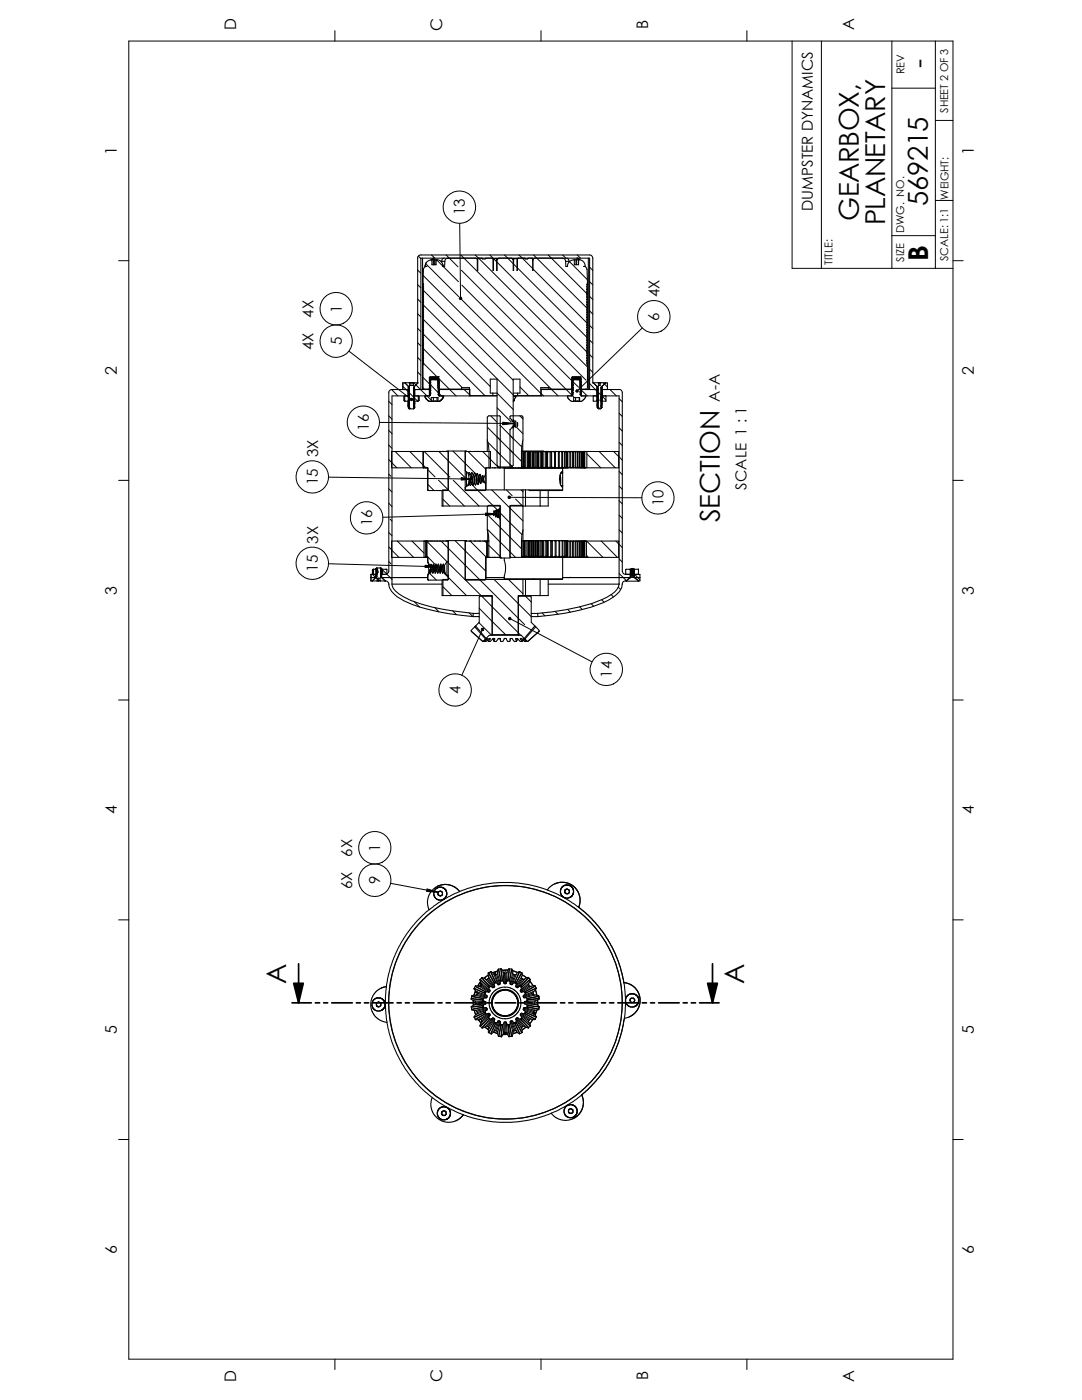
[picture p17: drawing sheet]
<svg xmlns="http://www.w3.org/2000/svg" width="216mm" height="279mm" viewBox="0 0 216 279" stroke-linecap="round" stroke-linejoin="round" font-family="sans-serif">
<defs><g id="words">
<g font-size="5.5">
<text x="185.1" y="13.6" transform="rotate(-90 185.1 13.6)">-</text>
<text x="185.1" y="41" transform="rotate(-90 185.1 41)">569215</text>
<text x="171.4" y="44" transform="rotate(-90 171.4 44)">GEARBOX,</text>
<text x="176.6" y="45" transform="rotate(-90 176.6 45)">PLANETARY</text>
<text x="185.2" y="52.1" transform="rotate(-90 185.2 52.1)">B</text>
<text x="143.7" y="104.2" transform="rotate(-90 143.7 104.2)">SECTION</text>
<text x="57.1" y="196.5" transform="rotate(-90 57.1 196.5)">A</text>
<text x="148.5" y="196.5" transform="rotate(-90 148.5 196.5)">A</text>
</g>
<g font-size="3.2">
<text x="129.3" y="5.8" transform="rotate(-90 129.3 5.8)">B</text>
<text x="47.1" y="6.1" transform="rotate(-90 47.1 6.1)">D</text>
<text x="88.3" y="6.2" transform="rotate(-90 88.3 6.2)">C</text>
<text x="170.5" y="6.1" transform="rotate(-90 170.5 6.1)">A</text>
<text x="23.3" y="31" transform="rotate(-90 23.3 31)">1</text>
<text x="194.3" y="31" transform="rotate(-90 194.3 31)">1</text>
<text x="23.3" y="74.8" transform="rotate(-90 23.3 74.8)">2</text>
<text x="194.3" y="74.8" transform="rotate(-90 194.3 74.8)">2</text>
<text x="23.3" y="118.7" transform="rotate(-90 23.3 118.7)">3</text>
<text x="194.3" y="118.7" transform="rotate(-90 194.3 118.7)">3</text>
<text x="23.3" y="162.5" transform="rotate(-90 23.3 162.5)">4</text>
<text x="194.3" y="162.5" transform="rotate(-90 194.3 162.5)">4</text>
<text x="23.3" y="206.4" transform="rotate(-90 23.3 206.4)">5</text>
<text x="194.3" y="206.4" transform="rotate(-90 194.3 206.4)">5</text>
<text x="23.3" y="250.2" transform="rotate(-90 23.3 250.2)">6</text>
<text x="194.3" y="250.2" transform="rotate(-90 194.3 250.2)">6</text>
<text x="47.1" y="275.7" transform="rotate(-90 47.1 275.7)">D</text>
<text x="88.3" y="275.9" transform="rotate(-90 88.3 275.9)">C</text>
<text x="129.3" y="275.5" transform="rotate(-90 129.3 275.5)">B</text>
<text x="170.5" y="275.7" transform="rotate(-90 170.5 275.7)">A</text>
</g>
<g font-size="3">
<text x="92.7" y="43" transform="rotate(-90 92.7 43)">13</text>
<text x="162.2" y="42.1" transform="rotate(-90 162.2 42.1)">DUMPSTER DYNAMICS</text>
<text x="131.6" y="59.3" transform="rotate(-90 131.6 59.3)">4X</text>
<text x="62.5" y="63.4" transform="rotate(-90 62.5 63.4)">4X</text>
<text x="68.2" y="62.4" transform="rotate(-90 68.2 62.4)">1</text>
<text x="131.5" y="64" transform="rotate(-90 131.5 64)">6</text>
<text x="62.5" y="69.9" transform="rotate(-90 62.5 69.9)">4X</text>
<text x="68.2" y="68.9" transform="rotate(-90 68.2 68.9)">5</text>
<text x="143.6" y="80.2" transform="rotate(-90 143.6 80.2)">A-A</text>
<text x="73.6" y="86" transform="rotate(-90 73.6 86)">16</text>
<text x="63.5" y="91.3" transform="rotate(-90 63.5 91.3)">3X</text>
<text x="63.4" y="96.8" transform="rotate(-90 63.4 96.8)">15</text>
<text x="132.4" y="101" transform="rotate(-90 132.4 101)">10</text>
<text x="148.9" y="97.7" transform="rotate(-90 148.9 97.7)">SCALE 1 : 1</text>
<text x="74.2" y="105" transform="rotate(-90 74.2 105)">16</text>
<text x="63.5" y="108.5" transform="rotate(-90 63.5 108.5)">3X</text>
<text x="63.4" y="114.1" transform="rotate(-90 63.4 114.1)">15</text>
<text x="122.1" y="135.3" transform="rotate(-90 122.1 135.3)">14</text>
<text x="91.9" y="138.5" transform="rotate(-90 91.9 138.5)">4</text>
<text x="70.3" y="171" transform="rotate(-90 70.3 171)">6X</text>
<text x="75.9" y="170" transform="rotate(-90 75.9 170)">1</text>
<text x="70.3" y="177.4" transform="rotate(-90 70.3 177.4)">6X</text>
<text x="75.9" y="176.5" transform="rotate(-90 75.9 176.5)">9</text>
</g>
<g font-size="2.2">
<text x="180.5" y="14.8" transform="rotate(-90 180.5 14.8)">REV</text>
<text x="189.2" y="22.5" transform="rotate(-90 189.2 22.5)">SHEET 2 OF 3</text>
<text x="189.3" y="39.9" transform="rotate(-90 189.3 39.9)">WEIGHT:</text>
<text x="180.4" y="46.5" transform="rotate(-90 180.4 46.5)">DWG. NO.</text>
<text x="166.1" y="52.8" transform="rotate(-90 166.1 52.8)">TITLE:</text>
<text x="180.4" y="52.2" transform="rotate(-90 180.4 52.2)">SIZE</text>
<text x="189.2" y="52.1" transform="rotate(-90 189.2 52.1)">SCALE: 1:1</text>
</g>
</g></defs>
<g fill="none" stroke="#000" stroke-width=".2">
<path d="M25.7 8.2h164.5v263h-164.5zM66.8 6.1v2.1M107.9 6.1v2.1M149 6.1v2.1M158.1 8.2v45.4h32.1M163.9 8.2v45.4M178 17.6h8.6M178 8.2v45.4M186.6 8.2v45.4M186.6 24h3.6M23.7 52h2M83.3 59.7l.7 .6"/>
<path d="M83.3 56.8l.7 .6M83.3 53.9l.7 .6M83.5 51.1l.5 .5M84.4 57.9l18 18M84.4 55l23.5 23.5M85 52.6l6.6 6.6M86.1 50.9l.7 .6M87.1 51.9l1.3 1.2M88.4 53.2l3.1 3M89 50.9l2.4 2.4M91.7 44.6l.2 15 18.1 18.1M92 50.9l24.9 25"/>
<path d="M92.1 53.9l22 22.1M92.2 56.9l20.7 20.8M94.8 50.9l22.4 22.3M97.7 50.9l.7 .6M98.5 51.6l.6 .6M99.2 52.3l17.9 18M100.7 50.9l1.7 1.7M102.5 52.7l.7 .7M103.2 53.5l13.9 13.8M103.5 50.9l2.8 2.7M106.3 53.7l10.9 10.8M106.5 50.9l10.7 10.7"/>
<path d="M109.4 50.9l7.8 7.8M112.3 50.9l.6 .6M113.6 52.2l3.6 3.6M115.2 50.9l.6 .6M117.6 59.1l.7 .7M117.6 56.2l.7 .7M117.6 53.3l.7 .7M178 47h8.6M186.6 40h3.6M190.2 52h2M69.6 70.1l12.5 9.6M78.1 77.7l1.3 1.3"/>
<path d="M80.4 77.1l1 1.1M81.6 78.3l1.7 1.8M82.6 76.4l3.5 3.5M83.3 65.5l.7 .7M83.3 71.3l.7 .7M83.3 74.3l.7 .6M83.3 68.4l.7 .7M83.3 62.6l.7 .7M84.4 75.3l1.3 1.3M84.4 69.5l7.8 7.9M84.4 72.4l2.8 2.8M84.4 60.8l18 18"/>
<path d="M84.5 66.7l12.3 12.3M84.5 63.8l13.3 13.3M85.8 76.7v.1M85.8 76.7l1.7 1.7M87.4 75.4h.1M87.5 75.5l2.2 2.2M87.7 78.6l.7 .7M89.7 77.7l1.3 1.3M92.6 77.7l1.2 1.1M93.7 78.8l.1 .2M99.2 78.5l3.2 3.2M103.8 77.2l1.7 1.8"/>
<path d="M108 78.5l.5 .5M110.1 77.7l1.3 1.3M113 77.7l1.1 1.1M114.2 79l.4 .3M114.3 76.1l1.1 1.2M116 77.9l1.2 1.1M117.6 76.6l1.5 1.4M117.6 73.7l.7 .6M117.6 70.7l.7 .7M117.6 67.9l.7 .6M117.6 64.9l.7 .7M117.6 62l.7 .7"/>
<path d="M119.2 78.1l.1 .1M119.3 78.3l.6 .5M119.9 78.8l.2 .2M120.1 79.1l.8 .8M120.4 76.4l.2 .3M120.6 76.6l.6 .6M121.7 77.7l1.3 1.3M123.5 79.6l.7 .6M128.2 65.5l-13.1 12.5M23.7 95.9h2M65.6 95.2l28.7 .4M75.8 84.3l26.8 .2"/>
<path d="M77.6 97.6l.6 .6M77.6 94.6l.4 .5M77.6 91.7l.6 .7M77.6 88.8l.6 .7M77.6 85.9l.6 .6M77.6 83l.6 .7M77.6 80.1l.6 .6M78.1 92.3l1.1 1.1M78.9 90.1l3.2 3.3M81.5 81.2l.1 .1M81.7 81.3l.2 .3M81.8 90.1l2.7 2.8"/>
<path d="M84.4 92.8l.6 .6M84.7 90.1l5.1 5.1M85.4 96.7l1.2 1.2M85.4 93.7l1.4 1.5M87.5 95.8l5.2 5.2M87.6 90.1l5.1 5.2M88.4 99.6l1.3 1.4M90.4 90l4.7 4.7M90.5 95.9l5.1 5.1M92 95.3l2.3 .3-2.3 .2zM93.4 90.1l3.5 3.5M94.1 96.6l1.2 1.3"/>
<path d="M95.2 97.8l4.2 4.1M96 95.7l.3 .2M96.3 90.1l1.6 1.6M96.4 96.1l.5 .4M97.3 85.3l2.5 2.6M97.4 88.3l5 5.1M97.6 91.4l1.9 2M97.9 83l1.2 1.2M98.1 97.8l6.2 6.2M99.2 81.4l2.8 2.8M99.2 87.2l3.2 3.2M99.8 84.9l2.6 2.6"/>
<path d="M100.3 84.3l2.3 .2-2.3 .3zM101 97.8l1.2 1.1M101.6 99.3h26.5M101.8 89.8l2.3 2.3M101.8 86.9l2.3 2.3M102.6 84.8l.1 .1M102.9 85.1l1.4 1.4M102.9 99.6l1.4 1.4M103.7 83l.6 .6M104 97.8l.3 .4M117.1 90.6l2.8 2.8M119.1 81h.1"/>
<path d="M119.3 81.2l.4 .4M119.6 90.1l3.2 3.3M122.4 90.1l1.1 1M123.5 99.9l.7 .7M123.5 97l.7 .6M123.5 94.1l.7 .6M123.5 91.2l.7 .6M123.5 88.3l.7 .6M123.5 85.4l.7 .6M123.5 82.5l.7 .6M190.2 95.9h2M65.6 112.5l21.6 .6"/>
<path d="M74.3 114.6l1 1M76.3 113.7l.9 .8M77.2 114.6l1 1M77.6 112.1l.4 .5M77.6 109.2l.6 .6M77.6 106.3l.6 .6M77.6 100.4l.6 .7M77.8 103.6l.4 .4M78.1 109.8l1.5 1.4M79.3 108l3.2 3.2M82.2 108l2.4 2.4M84.8 112.8l2.4 .3-2.4 .2z"/>
<path d="M85.2 110.9l1.7 1.8M85.2 108l4 4.1M85.7 114.4l1.4 1.4M87.2 112.9l.1 .2M88 108l7.8 7.8M88 113.8l.2 .2M88.4 117.1l1.8 1.8M88.4 114.2l4.7 4.7M89.4 112.3l6.6 6.6M90.8 107.9l6.1 6M93.8 108l3.3 3.2M95.7 115.6l9 9.1"/>
<path d="M96.1 119l7.8 7.8M96.7 108l.4 .4M96.9 102.4l2.3 .2-2.3 .3zM97.3 105.6l5.6 5.6M97.5 102.9l6.6 6.6M97.5 108.8l2.6 2.6M98.6 115.6l7.4 7.5M99.2 102.6l-22.8 .6M99.8 102.4l4.4 4.3M101.5 115.6l2.8 2.9M104.9 119l1.1 1.1M117 110.8l.4 .4"/>
<path d="M117.1 108l3.2 3.2M120 108l3.2 3.2M120.1 119.7l.4 .5M121.9 118.7l.5 .4M122.9 108l.6 .6M123.4 117.2l.4 .4M123.5 114.5l1.5 1.4M123.5 111.5l.7 .7M123.5 108.6l.7 .7M123.5 105.7l.7 .7M123.5 102.8l.7 .6M125 115.9l.1 .1"/>
<path d="M125.6 113.6l.5 .5M126.2 114.2l.3 .3M126.5 114.5v.1M126.5 114.5l1.2 1.2M23.7 139.7h2M82.6 120l1.1 1.1M86.7 121.2l.9 .9M90.3 121.9l.8 .7M93.6 122.3l.8 .8M95.5 124.2l2.6 2.6M95.6 121.4l5.3 5.3M96 125.5l.4-.1a.26 .26 0 0 1 .1 .3 .26 .26 0 0 1-.3 .2 .26 .26 0 0 1-.2-.4z"/>
<path d="M96.3 125.6l-4.1 9.1M101.7 123.4l16.4 8.7M108.2 122.3l.5 .6M110.8 122l.5 .6M113.2 121.6l.6 .6M115.7 121.1l.5 .5M117.9 120.5l.6 .5M190.2 139.7h2M78 176.3l9.5 1.8M85.2 177.4l2.3 .7-2.4-.2zM23.7 183.6h2M190.2 183.6h2"/>
<path d="M23.7 227.4h2M190.2 227.4h2M66.8 271.2v2.1M107.9 271.2v2.1M149 271.2v2.1"/>
<circle cx="91.7" cy="41.3" r="3.2"/>
<circle cx="91.9" cy="59.5" r=".23"/>
<circle cx="67.1" cy="68.1" r="3.2"/>
<circle cx="67.1" cy="61.6" r="3.2"/>
<circle cx="82.1" cy="79.7" r=".24"/>
<circle cx="115.1" cy="78" r=".24"/>
<circle cx="130.5" cy="63.2" r="3.2"/>
<circle cx="62.3" cy="95.2" r="3.2"/>
<circle cx="72.5" cy="84.3" r="3.2"/>
<circle cx="101.6" cy="99.2" r=".24"/>
<circle cx="131.3" cy="99.4" r="3.2"/>
<circle cx="62.3" cy="112.4" r="3.2"/>
<circle cx="73.1" cy="103.4" r="3.2"/>
<circle cx="90.8" cy="137.7" r="3.2"/>
<circle cx="101.7" cy="123.5" r=".23"/>
<circle cx="121" cy="133.6" r="3.2"/>
<circle cx="74.8" cy="175.6" r="3.2"/>
<circle cx="74.8" cy="169.2" r="3.2"/>
</g>
<g fill="none" stroke="#000" stroke-width=".21">
<path d="M84.3 51.5v26.2M84.8 53.1l.4 .1-.4 .1-.3 .3-.1 3 .1 .2-.1 20.6 .2 .3h1.3M84.8 53.1h.1M84.9 53.1v.1M85 52.4l-.2 .7M86 51.9h1.3M86.1 51.9a1.25 1.25 0 0 0-1.2 1.2M86.4 51.9v.9M86.6 51.9v.9h-.4v-.9l.4-.4-.3 .1-.2 .3M86.6 51.9v.9h.4v-.9M86.8 51.9v.9M87.2 51.9h-.1a1.17 1.17 0 0 1 1.3 1.2l-.1-.4"/>
<path d="M88 52.2h.1M88.1 52.2h.7M88.1 52.2v.1M88.6 51.5a.59 .59 0 0 0-.5 .7M88.8 52.2l-.1 1h-.3v-.2M89.4 51.5h-.1a.58 .58 0 0 0-.5 .7M94.9 51.5l.3 .1v.3M95.2 51.9h.1M95.5 51.5l-.2 .1v2.4l-.1-2.1M96.1 51.5l.2 .2h.5l.2-.2M98.2 51.5l.2 .2M98.4 51.7h.1"/>
<path d="M98.9 51.6l.2 .2M99.1 51.8h.2M99.4 51.6h-.9v2.4l-.1-2.3M99.5 51.5l-.3 .4v2.1l-.1-2.2M102.1 51.5l.3 .4v2.1l.1-2.2M102.2 51.6h1v2.4v-2.3M102.4 51.8h.1M102.7 51.6l-.2 .2M103.2 51.7h.1M103.4 51.5l-.2 .2M104.6 51.5l.2 .2h.5l.2-.2M106.1 51.5l.2 .1v2.4v-2.1l.5-.4"/>
<path d="M112.2 51.5l.5 .2 .2 .5M112.9 52.2v1h.3a1.22 1.22 0 0 1 1.3-1.3 1.71 1.71 0 0 1 2.2 .8l.1 .5h-.3a.65 .65 0 0 1 .6 .6l.1 2.8-.1 .2 .1 .1-.1 .3h.1l-.1 .3h.1l-.1 .3h.1v.3h-.1l.1 .1v.2l-.1 .1h.1l-.1 .3 .1 .3h-.1h.1v.3h-.1l.1 .1v.2l-.1 .1 .1 .2-.1 .1 .1 .3h-.1l.1 .1v.2l-.1 .1h.1v.3h-.1l.1 .2-.1 .1 .1 .3h-.1l.1 .3-.1 .1h.1v.3h-.1l.1 .3h-.1l.1 .3-.1 .1 .1 .2-.1 .1h.1v.3h-.1l.1 .1v.2l-.1 .1 .1 .2-.1 .1 .1 .3h-.1h.1v.3h-.1l.1 .1v.2l-.1 .1 .1 .2-.1 .1 .1 .3h-.1h.1v.3h-.1l.1 .1v.2l-.1 .1 .1 .2-.1 .1 .1 .3h-.1l.1 .3-.1 .1h.1v.3h-.1l.1 .3h-.1l.1 .3-.1 .1 .1 .2-.1 .1h.1v.3h-.1l.1 .1v.2h-.1l.1 .3-.1 .1 .1 .2-.1 .1h.1v.3h-.1l.1 .1v.2l-.1 .1 .1 .2-.1 .1 .1 .3h-.1h.1v.3h-.1l.1 .1v.2l-.1 .1 .1 .2-.1 .1 .1 .2v4.6l-.2 .3h-1.1l-.1-.2M112.9 52.2h.8M113.1 51.5h.1a.66 .66 0 0 1 .3 .8M114.6 51.9v.9h.3v-.9M115.1 51.9v.9h.3v-.9M115.5 51.8l-.4-.3 .6 .4M117.4 51.5v26.2M80.4 76.4v1.3M80.4 76.4h.4M80.6 79.9l.2 .2h.7M80.6 79.1v.8"/>
<path d="M80.6 79.9l.2 .1M80.8 79.1v.9M80.8 79.1h-.2M80.8 79l-.2 .1M80.8 76.4h2.6l-.8 .7M80.8 76.4l.7 .7M80.8 76.4l.8 .8M80.8 79v.1M80.8 76.4h.1M81.4 77.9h.2M81.4 78.1l.2 .1-.2 .1M81.4 78.4l.2 .1"/>
<path d="M81.4 78.6l.2 .1-.2 .1M81.4 77.7v1.3M81.5 77.4h.1M81.5 77.6l.1 .1M81.5 78.9l.1 .1M81.5 79.6l.2 .2M81.5 79.1l.2 .1M81.5 79.4l.2 .1M81.5 79.9l.2 .1M81.5 78.9l.2 .1M81.5 78.3l.2 .2M81.5 77.8l.2 .1"/>
<path d="M81.5 77.3l.2 .1M81.5 77.1l.1 .1M81.5 78.8h.1M81.5 79.1h.1M81.5 79.9v.2M81.5 77.1v.7M81.5 78v.1M81.5 78.8v.1M81.5 79.3v.1M81.5 79.9h.1M81.6 80h.1M81.6 77.2l-.1 .1 .2-.1"/>
<path d="M81.6 77.4l-.1 .1M81.6 77.7l-.1 .1M81.6 78l-.2 .1M81.6 78.5l-.2 .1M81.6 79l-.1 .1M81.6 77.2h.1M81.7 77.9h.1M81.6 78.5h.1M81.6 77.7h-3.5l-.5 .5v35.8l-.4 .5-.3 .1M81.6 77.4h.1M81.6 77.9v.1M81.6 79h.1"/>
<path d="M81.6 80v.1M81.7 79.5h.1M81.6 78.2h.1M81.6 78.8h.1M81.6 78.7h.1M81.6 79.3h.1M81.6 79.8h.1M81.6 79.5h.1M81.6 79.2h.1M81.6 76.4l.1 .1M81.7 79.8l-.2 .1M81.7 79.3h-.2"/>
<path d="M81.7 79.5l-.2 .1M81.7 79.5l-.2 .2M81.7 79l-.2 .1M81.7 78.8h-.2M81.7 78.5l-.2 .1 .2 .1M81.7 78.2l-.2 .1M81.7 77.9l-.2 .2 .2 .1M81.7 77.7l-.2 .1M81.7 77.4l-.2 .2 .2 .1M81.7 77.7h-.1M81.7 78.2h-.1M81.7 79h-.1"/>
<path d="M81.7 80h-.1M81.7 79h-3.5v37.6a2.51 2.51 0 0 0 1.5 2 26.6 26.6 0 0 0 10.6 3.3l4.1 .5M81.7 77.1v.1M81.7 77.4h.1M81.7 77.7h.1M81.7 78.2h.1M81.7 78.5h.1M81.7 78.7v.1M81.7 79h.1M81.7 79.2v.1M81.7 80h.1M82 76.4h-.3v.5h.8v-.5"/>
<path d="M82 76.4h.5M82 76.4v.5M82.5 76.4v.1M82.5 76.4v.5M82.5 79.7l.2 .1-.1 .1M82.5 79.4l.2 .1M82.5 79.4h.1M82.5 77.9h.2M82.5 78.1h.1M82.5 78.1l.2 .1M82.5 78.4l.2 .1M82.5 78.7l.2 .1"/>
<path d="M82.5 78.9l.2 .2M82.5 79.9l.2 .1M82.5 78.4h.1M82.5 77.3v.1M82.5 77.6h.1M82.5 77.8v.1M82.5 78.3v.1M82.5 78.9h.1M82.5 79.6v.1M82.5 79.9h.1M82.5 79.1h.1M82.5 77.8h.1"/>
<path d="M82.5 77.9h.1M82.5 77.3h.1M82.6 77.3l.1 .1h-.2M82.6 77.6l.1 .1-.2-.1M82.6 77.9h.1l-.1 .2M82.6 77.8l.1-.1v1.3M82.6 78.1l.1 .1M82.6 78.4l.1 .1M82.6 78.6l.1 .1M82.6 78.9l.1 .1M82.6 79.2l.1 .1M82.6 77.3l-.1 .1"/>
<path d="M82.6 77.6h-.1M82.6 78.1h-.1M82.6 78.3l-.1 .1M82.6 78.6l-.1 .1M82.6 78.9h-.1M82.6 79.1l-.1 .1M82.6 78.1h.1M82.6 78.6v.1M82.6 79.9l.1 .2M82.6 78.6h-.1M82.6 77.6h.1M82.6 77.3h.1"/>
<path d="M82.6 77.1h.1M82.6 77.1l.1 .1M82.7 78.2l-.1 .1M82.7 78.5l-.1 .1M82.7 78.8l-.1 .1M82.7 77.1h.1M82.7 79.3l-.2 .1M82.7 79.5l-.2 .1M82.7 77.7l-.2 .1M82.7 78l-.2 .1M82.7 78.2l-.2 .2M82.7 78.5l-.2 .1"/>
<path d="M82.7 78.8l-.2 .1M82.7 79.1h-.2M82.7 77.9h.1M82.7 77.1v.6M82.7 77.9v.1M82.7 78.5h.1M82.7 78.7v.1M82.7 79.3h.1M82.7 77.7h3M82.7 79l-.1 .1M82.7 79v.1M82.7 79l-.1 .2"/>
<path d="M83.5 79.1l-.1-.1 .2 .1M83.5 79.1v.9M83.5 80l-.1 .1M83.5 79.1h.1M83.6 79.1h.1M83.6 79.9h.1M83.6 79.9l-.2 .2M83.6 79.1v.8M83.6 79.9l-.1 .1M84 77.7v-26.2h33.6v26.2M84.8 79.2l.6 .8 .3 .1M84.8 79l.2 .6 .7 .5"/>
<path d="M85.7 75.3l.1 .2M85.7 75.7l.1 .1M85.7 76l.1 .1-.1 .2M85.7 76.3l.1 .1-.1 .2M85.7 76.6l.1 .1-.1 .2M85.7 76.9l.1 .2-.1 .2M85.7 77.3l.1 .1-.1 .2M85.7 75.3l1.6 .2M85.7 75.7h1.6M85.7 76h.2M85.7 76.3h.2M85.7 76.9l.2 .1"/>
<path d="M85.7 77.3h.2M85.7 77.7h.1M85.7 76.3h.1M85.7 77.7v1.3M85.7 77.6l-.1 .1M85.7 77.6h.2M85.7 76.6h.2M85.7 78.8l.2 .1M85.7 77.8l.2 .1M85.7 78.1l.2 .1M85.7 78.5l.2 .1zM85.7 77.8l.2 .2"/>
<path d="M85.7 77.1l.2 .2M85.7 76.4l.2 .2M85.7 78.8h.1M85.7 78.4h.1M85.7 77.1h.1M85.7 77.7v.1M85.7 78.4v.1M85.7 78.7v.1M85.8 76.2l.1 .1M85.8 76.6h.1M85.8 76.9l.1 .1M85.8 77.2l.1 .1"/>
<path d="M85.8 77.5l.1 .1M85.8 75.4l1.7 .1M85.8 75.7l1.3 .1M85.8 77.3l.1 .1M85.8 76h.1M85.8 76.3l.1 .1M85.8 76.7h.1M85.8 77h.1M85.8 75.9l.1 .1M85.8 75.5l-.1 .2M85.8 75.8l-.1 .2M85.8 75.2l1.6 .2"/>
<path d="M85.8 75.5l1.6 .2M85.8 75.8h1.6M85.8 75.8v.1M85.9 78.9h.1M85.9 75.5l1.5 .1M85.9 78.9l-.2 .1h-3M85.9 78.5l-.2 .3M85.9 78.3l-.2 .1M85.9 77.9l-.2 .2M85.9 77.7l-.1 .1M85.9 77.3l-.2 .1 .2 .2M85.9 77.3h.1"/>
<path d="M85.9 77l-.2 .1M85.9 76.7l-.2 .1 .2 .1M85.9 76.3l-.2 .2M85.9 76l-.2 .1 .2 .2M85.9 76.3h.1M85.9 77h.1M85.9 76.9v.1M85.9 78.2h.1M85.9 76h.1M85.9 76.6v.1M85.9 77.2v.1M85.9 77.6v.1"/>
<path d="M85.9 78.2v.1M86 75.8l-.2 .1M86 75.7v.1M86.3 75.2l1.1 .1M86.5 79.3v.8M87.2 79.3v.8M87.3 75.5h.2M87.3 75.7l.2 .1M87.4 75.7l.2 .1-.2 .2 .2 .1-.2 .2 .2 .2-.2 .1 .2 .2-.2 .2 .2 .1M87.4 75.4l.2 .1-.2 .1M87.4 75.6v.1M87.4 75.8h.1"/>
<path d="M87.4 75.8l.1 .1M87.4 76.8h.1M87.4 76.2h.1M87.4 78.1l.1 .1M87.4 78.1h.1M87.5 77.8l.2 .1M87.5 78.1l.2 .1M87.5 78.5l.2 .1M87.5 78.8l.1 .1M87.5 75.9l.2 .1M87.5 76.2l.2 .1-.2 .2M87.5 76.5l.2 .1"/>
<path d="M87.5 76.8l.2 .2-.2 .1M87.5 77.1l.2 .2M87.5 77.5l.2 .1-.2 .2M87.5 78.2h.2M87.5 78.8l.2 .1M87.5 75.8h.1M87.5 76.5h.1M87.5 77.5h.1M87.5 77.4h.1M87.5 77.8h.1M87.5 78.5h.1M87.5 78.8h.1"/>
<path d="M87.5 78.4h.1M87.5 75.9h.1M87.5 75.8v.1M87.5 76.2h.1M87.5 76.4v.1M87.5 77.4v.1M87.5 78.1v.1M87.5 78.4v.1M87.5 78.7v.1M87.5 76.5v.1M87.5 77.1v.1M87.5 76.1h.1"/>
<path d="M87.5 77.1h.1M87.5 77.7h.2M87.6 79h.1M87.6 77.1l-.2 .2 .2 .1-.1 .1 .1 .2h6.1M87.6 75.2l-.2 .2M87.6 75.2h-1.8l-.1 .1M87.6 75.2h.1M87.6 77.1h.1M87.6 77.9h.1M87.6 78.2h.1M87.7 76l-.2 .2M87.7 76.6l-.2 .2"/>
<path d="M87.7 77.3l-.2 .1M87.7 77.9v.1M87.7 78l-.2 .1M87.7 78.3l-.2 .1M87.7 78.6l-.2 .2M87.7 78.3h.1M87.7 78.6h.1M87.7 76h.1M87.7 77.3h.1M87.7 77.7v1.3M87.7 77.9l-.1 .1M87.7 79h11.5"/>
<path d="M87.7 77.7h6.1v1.3M88.5 79.2l-.2 .4-.6 .5M88.5 79l-.3 .6-.6 .5M92.1 77.7v-.3h1.6v1.6h5.5M98.3 78.5v.5M99.2 78.5h-1.4v-2.8h1.4v17.2l.3 .3h2.6l.3-.3v-17.2h1.4v2.8h-1.4M102.4 79.2h.6M102.7 79.9h.1M102.7 79.9l-.2 .2M102.7 79.6v.3M102.7 79.9l-.3 .1M103 79.2l-.6 .7"/>
<path d="M103 79v.2M103.3 78.5v.5M107.9 77.7h6.4M108 77.7v1.3M109.5 77.7v-.3h-1.6v1.6h-5.5M113.2 79v.2M114 75.4l.2 .1M114 75.7l.2 .1M114 76l.2 .1-.2 .2M114 76.3l.2 .2-.2 .1M114 76.7l.2 .1-.2 .1M114 77l.2 .1-.2 .2"/>
<path d="M114 77.3l.2 .1M114 77.3l.4 .1M114 77.3h.3M114 76.9l.3 .1M114 77h.4M114 76.3h.4M114 76.3l.4 .1M114 76h.4M114 75.7l2 .1M114 75.7l1.4 .1M114 75.3l2 .2M114 75.4l2 .1"/>
<path d="M114 77.6v.1M114 75.3v.1M114 75.7h.1M114 76h.1M114 76.3h.1M114 76.6v.1M114 76.9v.1M114 77.3h.1M114 77.6h.1M114 77.6h.4M114 76.6h.3M114 76.7h.4"/>
<path d="M114.1 77.7v1.3M114.1 77.6h.2M114.1 77.6h-.1M114.2 75.2h1.7l-.2 .1M114.2 75.2l-.2 .1M114.2 75.5l-.2 .2M114.2 75.9l-.2 .1M114.2 75.5l1.5 .2M114.2 75.2l1.5 .2M114.2 75.8h.2M114.2 75.5l1.5 .1M114.2 75.5h.1"/>
<path d="M114.2 75.8v.1M114.2 77.4h.1M114.2 77.4l-.1 .2M114.2 75.9h.1M114.4 78l-.3 .1 .3 .2-.3 .1 .3 .2-.3 .2 .2 .1-.2 .1h-11.7M114.4 77.6l-.3 .2 .3 .1M114.4 77.4l-.3 .1 .3 .1M114.4 77l-.3 .1 .3 .3M114.4 76.7l-.3 .1 .3 .2M114.4 76.4l-.3 .1 .3 .2M114.4 76l-.3 .2 .3 .1M114.4 76h.1"/>
<path d="M114.4 76.3v.1M114.4 77.9v.1M114.7 75.2l1 .1M114.9 79.3v.8M115.6 79.3v.8M115.7 75.7l.3 .1M115.7 75.4l.3 .1M115.7 77.1h.3M115.7 76.8h.3M115.7 76.1l.3 .1M115.7 75.8h.3M115.7 75.8h-1.3l-.1 .2h.1"/>
<path d="M115.7 75.8l.3 .2-.3 .1M115.7 76.1l.3 .2-.3 .2M115.7 76.5l.3 .1-.3 .2M115.7 76.8l.3 .1-.3 .2M115.7 77.1l.3 .2-.3 .1M115.7 78.4l.3 .1-.3 .2 .3 .3h3.4M115.7 75.3v.1M115.7 75.6v.1M115.7 77.1h.1M115.7 77.4l.1 .1M115.7 78.4h.1M115.7 77.4h.3"/>
<path d="M115.7 76.5h.3M115.8 77.7h3.6M115.8 77.1h.2M115.8 76.1h.2M115.8 77.5l.2 .1M115.8 76.8h.2M115.8 76.4h.2M116 77.4l-.2 .1M116 77.1l-.3 .1 .3 .2M116 77.1h.1M116 76.8l-.3 .1 .3 .2M116 76.5l-.3 .1 .3 .2"/>
<path d="M116 76.2l-.3 .1 .3 .1M116 75.8l-.3 .1 .3 .2M116 75.5l-.3 .1M116 77.6l-.3 .1 .3 .2-.3 .2 .3 .1M116 78.3l-.3 .1M116 75.5h.1M116 75.8h.1M116 76.1v.1M116 76.4v.1M116 76.8h.1M116 77.4h.1M116 77.6h.1"/>
<path d="M116 78.2v.1M116 77.7v1.3M116.9 79l-.3 .6-.6 .5h-2l-.5-.4-.3-.5M118.4 76.4l.7 .7M118.4 76.4h-.1v-25l-.4-.5h-34.1l-.5 .4v25.2l-.6 .6M118.4 79v1l1 .1M119.1 77.7v1.4M119.1 79.9l.3 .2M119.1 79.7l.3 .2M119.1 79.1l.3 .2M119.1 78.1l.3 .1M119.1 77.9l.3 .1-.3 .1"/>
<path d="M119.1 77.6l.3 .1M119.1 77.4l.3 .1-.3 .1M119.1 77.1l.3 .1M119.1 77.1v.6M119.1 77.8v.1M119.1 78.1h.1M119.1 79.6v.1M119.1 79.9h.1M119.1 79.9l.1 .1M119.2 80h.2M119.2 80l-.1 .1M119.4 79.9h-.3"/>
<path d="M119.4 79.3l-.3 .1 .3 .2h-.3M119.4 79l-.3 .1M119.4 78.5l-.3 .1 .3 .2-.3 .1 .3 .1M119.4 78.3l-.3 .1 .3 .1M119.4 77.7l-.3 .2M119.4 77.2l-.3 .1M119.4 76.4h.1M119.4 79.9h.2M119.4 79.5l-.3 .2M119.4 77.2h.1M119.4 78.2v.1M119.4 78.5h.1"/>
<path d="M119.4 79.3h.1M119.4 76.4h-1M119.5 76.4v.5h.3v-.4M119.5 76.4l.3 .1M119.5 76.4h1.4M119.5 76.4v.5M119.5 76.4h.1M119.9 78.8l.2 .2M119.9 79.1l.2 .1M119.9 79.3l.2 .2-.2 .1 .2 .2M119.9 79.9l.2 .1M119.9 79.9h.1"/>
<path d="M119.9 76.4l-.1 .1M119.9 78.8h.1M119.9 79.1h.1M119.9 79.3v.1M119.9 79.8v.1M120 79.9l.1 .1M120 79.1l.1 .1M120.1 77.7h3.5a.58 .58 0 0 1 .6 .7v35.7a.58 .58 0 0 0 .6 .5h2.9v1.3h-.4M120.1 79h3.4v37.6M120.1 77.2l-.2 .1 .2 .1-.2 .1 .2 .2-.2 .1 .2 .1M120.1 77.9l-.2 .1 .2 .2M120.1 78.2l-.2 .1 .2 .2h-.2l.2 .2-.2 .1"/>
<path d="M120.1 79l-.2 .1M120.1 79.2l-.2 .1M120.1 79.8l-.2 .1M120.1 77.1l.1 1.9M120.1 80h.1M120.2 79l-.2 .1M120.9 76.4h.3v1.3M120.9 76.4l-.8 .7M120.9 79v1M80.8 80v.1M81.4 80.4l.2 .1-.2 .2M81.4 80.7l.2 .1-.2 .2 .2 .1"/>
<path d="M81.4 81.2l.2 .1M81.4 80.4h.1M81.4 80.7h.1M81.4 81.2h.1M81.5 80.1h.1M81.5 81.2l.2 .1M81.5 81h.2M81.5 80.7l.2 .1M81.5 80.4l.2 .1M81.5 80.2l.2 .1M81.5 80.2h.1M81.5 80.4h.1"/>
<path d="M81.5 81h.1M81.5 81.2h.1M81.5 80.1v.1M81.5 80.9v.1M81.5 81.4h.1M81.6 80.1l-.2 .1 .2 .1M81.6 80.3l-.2 .1M81.6 81.1l-.2 .1M81.6 81.3l-.1 .1 .2 .2M81.6 81.1h.1M81.6 81v.1M81.6 81.3h.1"/>
<path d="M81.6 80.3h.1M81.6 80.5h.1M81.6 80.8h.1M81.6 81.6h.9M81.7 81.3l-.2 .1M81.7 81.1l-.2 .1M81.7 80.8l-.2 .1M81.7 80.5l-.2 .2M81.7 80.3l-.2 .1M81.7 80l-.2 .2M81.7 80l-.1 .1M81.7 81l-.1 .1"/>
<path d="M81.7 81.3h.1M81.7 80.2v.1M81.7 80.5h.1M81.7 80.8h.1M81.7 81v.1M81.7 80.3h-.1M81.7 80.5l-.1 .1M82.5 80.2l.2 .1M82.5 80.4l.2 .1M82.5 80.7l.2 .1M82.5 81l.2 .1M82.5 81.3h.2"/>
<path d="M82.5 80.2h.1M82.5 80.4h.1M82.5 80.7h.1M82.5 81.2v.1M82.5 81.5h.1M82.5 81.2h.1M82.6 80.2l.1 .1M82.6 80.4l.1 .2M82.6 80.7l.1 .1M82.6 81h.1M82.6 81.2l.1 .1M82.6 80.4h-.1"/>
<path d="M82.6 80.7h-.1M82.6 81h-.1M82.6 80.9l-.1 .1M82.6 81.2l-.1 .1M82.6 81.5h-.1M82.6 81.5h.1M82.6 80.9v.1M82.6 81.5l-.1 .1M82.7 81.4l-.2 .1M82.7 80.1l-.2 .1M82.7 80.3l-.2 .1M82.7 80.6l-.2 .1"/>
<path d="M82.7 80.8l-.2 .2M82.7 81.1l-.2 .1M82.7 80.3h.1M82.7 80.5h.1M82.7 80v.1M82.7 80.5v.1M82.7 80.8h.1M82.7 81v.1M82.7 81.3v.1M82.7 80.1h.7M82.7 80.6h.1M82.7 81.1h.1"/>
<path d="M82.7 80.1l-.1 .1M82.7 80.3l-.1 .1M82.7 80.6l-.1 .1M82.7 80.8l-.1 .1M82.7 81.1l-.1 .1M82.7 81.3l-.1 .2M83.4 80.1h.1M84.5 90.1v3.3M84.5 90.1h.1M84.5 93.4h.1M84.5 90.1l-.1 .1v3l.1 .2M85.2 93.4l.1 .1"/>
<path d="M85.3 97.8h.1M85.3 93.5v4.3M85.3 97.8l.1 .1h3.9l.1-.1M85.3 93.5h.1M85.4 97.8l.1 .1M85.7 80.1h.1M85.7 80.1h2M86 80.1h.1M86 80.1l.2-.1 .3 .1M86 80.1l.1-.8h1.3v.8M86.5 80.1l.4-.1 .3 .1M87.4 80.1h-.2"/>
<path d="M87.7 80.1h.1M88.2 97.9v3.1h11.6M89.2 90.1h3.9M89.4 90.2l-.1-.1h-11.2v3.3l7.3 .1M89.4 97.8h-1v3.2M89.4 90v7.8M92.8 90.2l.2-.1h4.8v3.3M92.8 90v7.8M92.8 94l.7 .5M92.8 97.8h19.5M93.1 94.2v2.9M93.3 96.9l-.5 .4"/>
<path d="M93.3 96.9h.1M93.4 96.9h-.1M93.4 96.8l-.1 .1M93.4 94.5a3.6 3.6 0 0 1-.1 2.4M93.5 94.5a1.65 1.65 0 0 1 .3 1.9M93.6 94.3l.2 .3M93.6 96.6l.2 .3M93.7 94.3l-.2 .2M93.8 95.6l-.2 .9-.3 .4M93.8 95.6l-.1 .9M93.8 96.4l-.2 .2M93.8 94.6a1.75 1.75 0 0 1 .3 1.9"/>
<path d="M93.8 94.6h.1M93.9 96.8l-.1 .1M93.9 94.6a1.84 1.84 0 0 1 .2 1.9M94 94.8l.2 1.1-.1 .6M94.1 94.3l.3 .4M94.1 94.3l-.2 .3M94.1 96.5l-.3 .4M94.1 94.9l.1 .8-.1 .8M94.1 96.5h.1M94.1 94.3l.2 .2M94.1 96.5l.3 .3M94.4 94.7l.2 1.3-.2 .8"/>
<path d="M94.4 94.7a1.91 1.91 0 0 1 .2 1.8M94.4 94.7h.1M94.5 94.7l.3 1-.1 .8M94.6 95v1.5M94.6 96.5l-.2 .3M94.7 94.4l.2 .4M94.7 94.4l-.2 .3M94.7 96.5h-.1M94.7 96.5l.2 .3M94.7 94.4a2.45 2.45 0 0 1 .2 2.4M94.9 96.8h.1M94.9 94.8l.3 .7-.1 .8"/>
<path d="M94.9 94.8h.1M95 94.9l.1 1.4M95 94.8l.2 1v.5M95.1 96.3l-.2 .5M95.1 96.3h.1M95.1 96.3l-.1 .2M95.2 96.3l.2 .4M95.2 94.5l-.2 .3M95.2 94.5l.3 .6M95.2 94.5l.3 1-.1 1.2M95.4 90.1h.1M95.4 96.7h.1"/>
<path d="M95.4 94.9l.2 .7-.2 1.1M95.5 95.1h.1M95.5 95.1l.1 1M95.6 96.1l-.2 .6M95.6 95.1l.1 1M95.7 96.1h-.1M95.7 96.1l.2 .4M95.8 94.7h.1M95.8 94.7l-.2 .4M95.8 94.7l.2 .9-.1 .9M95.8 94.7a1.95 1.95 0 0 1 .1 1.8M95.8 94.7l.2 1-.1 .8"/>
<path d="M95.9 96.5h.1M96.3 94.9v.1M96.3 94.9l-.1 .7 .2 .6M96.3 94.9l.1 1.3M96.3 95l.1 1.2M96.4 96.2h.1M96.9 93.5h.1M96.9 94.7v1.8M96.9 94.7a1.38 1.38 0 0 0 0 1.8M96.9 93.5v1.2M96.9 96.5v1.3l-.1 .1h-3.8l-.2-.1M97 93.5v4.3"/>
<path d="M97.1 93.4l-.1 .1M97.2 87.8l.4 2.3v3.3M97.2 90.1v-6.9l.3-.2h2.2l.1 .1v10.1l-.1 .2M99.9 93.3v.1M100.5 93.4l.1 .1M100.6 93.5h11.7M100.6 93.5v4.3M102.4 84.9l.1 .2M102.4 83.8v.1M102.4 85.2h.1M102.4 83.9l-.1 .2-.5-.6v-.4l.1-.1h2.2l.2 .2v4.6l-.2 2.3M102.4 83.9l.3 .6 .2-.5-.1 1.2"/>
<path d="M102.4 83.9l.2 .1M102.4 80.1h.1M102.4 85.1v.1M102.4 83.9v.1M102.6 84.9l-.2 .5-.2-.2-.4 .5v7.5l.1 .2M102.6 84.9l.1-.1 .1 .4M102.6 84.9l-.2 .3M102.6 84.3v.5M102.7 84.5l.1 .6M102.7 84.3l.1 .8M102.7 85l.1 .2M103.2 84.3v.6z"/>
<path d="M103.3 84.9l-.1 .3M104.1 90.1h1.1M104.1 90.1v3.3M104.1 93.4l-7.2 .1M104.1 93.4h.2M104.2 93.2l.1 .2M104.3 93.2v.2M104.3 93.4h.9M104.3 90.1h.1M104.3 88v5.1l-.2 .3M104.3 97.8v3.2M104.4 90.1l.2 3.3"/>
<path d="M104.5 90.1h.1M104.5 90.1h3.9M104.6 90.1v.1M104.6 93.4h.1M104.6 90.1h.1M104.6 90.1v3.3M104.6 90.2h.2M104.6 93.2v.2M104.6 93.2h.2M104.6 90.2v3M104.8 93.2l.1 .2M104.8 90.2v3"/>
<path d="M104.9 97.8v3.2M104.9 90.1l-.1 .1M105.2 93.4h.1M105.2 90.1h.1M105.2 90.1v3.3M105.3 90.1h.1M105.3 93.4h.1M105.3 90.1v3.3M105.4 93.4h.1M105.4 90.1h.1M105.4 90.1v3.3M105.5 93.4h.1"/>
<path d="M105.5 90.1h.1M105.5 90.1v3.3M105.6 90.1l.1 .1M105.6 90.1h.4M105.6 93.4h.4M105.7 90.2h.2M105.7 93.2h.2M105.7 93.2l-.1 .2M105.7 90.2v3M105.9 93.2l.1 .2M105.9 90.2v3M106 90.1l-.1 .1"/>
<path d="M106 93.4h.2M106 90.1h.2M106.2 90.1h.1M106.2 93.4h.1M106.2 90.1v3.3M106.3 90.1h.2M106.3 90.1v3.3M106.3 93.4h.2M106.5 93.4h.1M106.5 90.1h.1M106.5 90.1v3.3M106.6 90.1l.1 .1"/>
<path d="M106.6 90.1h.4M106.6 93.4h.4M106.7 90.2h.2M106.7 93.2h.2M106.7 93.2l-.1 .2M106.7 90.2v3M106.9 93.2l.1 .2M106.9 90.2v3M107 90.1l-.1 .1M107 93.4h.1M107 90.1h.1M107.1 93.4h.1"/>
<path d="M107.1 90.1h.1M107.1 90.1v3.3M107.2 90.1h.1M107.2 93.4h.2M107.2 90.1v3.3M107.3 90.1h.1M107.3 90.1v3.3M107.4 93.4h.3M107.4 90.1h.3M107.4 90.1v3.3M107.7 90.1l.1 .1M107.7 90.1h.3"/>
<path d="M107.7 93.4h.3M107.8 90.2h.2M107.8 93.2h.2M107.8 93.2l-.1 .2M107.8 90.2v3M107.8 97.9v3.1M108 93.2v.2M108 90.2v3M108 90.1v.1M108 93.4h.1M108 90.1h.1M108.1 93.4h.1"/>
<path d="M108.1 90.1h.1M108.1 90.1v3.3M108.2 90.1h1.5M108.2 93.4h.1M108.2 90.1v3.3M108.2 93.4h.2M108.4 93.4h6.5M108.4 90.1v3.3M108.7 90.1l.1 .1M108.8 90.2h.2M108.8 93.2l-.1 .2M108.8 93.2h.2"/>
<path d="M108.8 90.2v3M109 93.2l.1 .2M109 90.2v3M109.1 90.1l-.1 .1M109.1 93.4h.1M109.1 90.1h.1M109.1 90.1v3.3M109.1 90.1v3.3h.2v-3.3M109.4 97.9v3.1h-7.6M109.4 93.2l.1 .2M109.5 90.1l-.1 .1M109.7 93.3l.1 .1"/>
<path d="M109.7 90.1l.1 .1M109.7 90.1h.3M109.8 93.2h.2M109.8 93.2l-.1 .2M109.8 90.2h.2M109.8 90.2v3M109.8 90.1h-.1M110 90.1l.1 3.3zM110 90.1h1.8M110.2 93.2l.1 .2M110.5 93.2l.1 .2M110.5 90.1l.2 .1"/>
<path d="M110.6 90.1l-.1 .1M110.7 90.2h.1M110.7 93.2h.1M110.7 93.2l-.2 .2M110.7 90.2v3M110.8 90.1v3.3M111.4 90.2l-.1-.1 .3 .1M111.4 90.2h.2M111.4 93.2l-.1 .2M111.4 93.2h.2M111.4 90.2v3M111.6 93.2l-.1 .2"/>
<path d="M111.6 90.1h.4M111.6 90.2v3M111.8 94.8l.1 .6-.1 1.3M111.8 94.9v1.7M111.9 94.3l.1 .2M111.9 96.8l.3 .4M112 90.1l.1 .1M112 90.1h.5M112 93.3l.1 .1M112 94.5l-.2 .1M112 94.3v.2M112.1 94.2l.1-.2 .1 .2-.1 3a2.68 2.68 0 0 1-.1-3z"/>
<path d="M112.1 90.2h.1M112.1 93.2h.1M112.1 93.2l-.1 .2M112.1 90.2v3M112.2 90.1v.1M112.2 93.2v.2M112.2 90.2v3M112.3 97.8l-.1 .1h-6.6M112.3 93.5v.9M112.3 96.8v1M112.4 93.4l-.1 .1M112.5 90.1l.1 .1"/>
<path d="M112.5 90.1l.2 .1M112.6 93.2l-.1 .2M112.6 90.2h.1M112.6 93.2h.1M112.6 90.2v3M112.7 93.3l.1 .1M112.7 90.1h.5M112.7 93.2v.2M112.7 90.2v3M112.8 90.1h-.1M112.9 90.1l.1 .1M112.9 90.1l.2 .1"/>
<path d="M113 93.2l-.1 .2 .2-.2M113 93.2h.1M113 90.2h.1M113 90.2v3M113.1 90.1l.1 .1M113.1 90.2v3M113.2 93.3v.1M113.2 90.1h.2M113.2 90.1v.1M113.2 93.2l-.1 .2M113.2 90.2h.1M113.2 93.2h.1"/>
<path d="M113.2 90.2v3M113.2 93.2v.2M113.3 93.2l.1 .2M113.3 90.2v3M113.4 90.1l-.1 .1M113.4 90.1h1.9M113.7 93.2l.1 .2M113.7 90.2h.2M113.7 90.2v3M113.7 93.2h.2M113.8 90.1l-.1 .1M113.9 93.2l.1 .2"/>
<path d="M113.9 90.2v3M114 90.1l-.1 .1M114.3 93.2v.2M114.3 90.2h.1M114.3 90.2v3M114.3 93.2h.1M114.3 90.1v.1M114.4 93.2l.2 .2M114.4 90.2v3M114.5 80l.4 .1M114.5 80v-.7h1.2v.7M114.5 80l-.1 .1"/>
<path d="M114.6 90.1l-.2 .1M114.8 93.2l.1 .2M114.8 90.2h.1M114.8 90.2v3M114.8 93.2h.1M114.9 93.4h.1M114.9 90.1l-.1 .1M114.9 80.1l.3-.1 .4 .1M114.9 93.2l.1 .2M114.9 90.2v3M115 90.1l-.1 .1M115 93.4h.3"/>
<path d="M115.2 93.2l.1 .2M115.2 93.2h.1M115.2 90.2h.1M115.2 90.2v3M115.3 93.2l.1 .2M115.3 93.4h.1M115.3 90.2v3M115.4 90.1l-.1 .1M115.4 90.1l-.2 .1M115.4 90.1h.3M115.4 93.4h.3M115.6 93.2l.1 .2"/>
<path d="M115.6 93.2h.1M115.6 90.2h.1M115.6 90.2v3M115.7 80l-.1 .1M115.7 80v.1M115.7 93.2l.1 .2M115.7 93.4h.1M115.7 90.1l-.1 .1M115.7 90.1h.1M115.7 90.2v3M115.8 90.1l-.1 .1M115.8 90.1h.2"/>
<path d="M115.8 93.4h.2M116 93.2h.1M116 93.2v.2M116 90.2v3M116 90.2h.1M116 93.2l.1 .2M116 93.4h.1M116 90.1v.1M116 90.1h.1M116.1 90.1l-.1 .1M116.1 90.1h7.4v3.3h-7.1M116.1 93.4h.2"/>
<path d="M116.2 93.2l.1 .2M116.2 93.2h.1M116.2 90.2v3M116.2 90.2h.1M116.3 93.2l.1 .2M116.3 93.4h.1M116.3 90.1l-.1 .1M116.3 90.2v3M116.4 90.1l-.1 .1M116.4 90.2l.2-.1-.1 .1M116.4 93.2h.1M116.4 93.2l.1 .2"/>
<path d="M116.4 90.2h.1M116.4 90.2v3M116.5 93.2l.1 .2M116.5 90.2v3M116.5 90.2l.2-.1-.1 .1M116.5 93.2l.2 .2-.1-.2M116.5 93.2h.1M116.5 90.2h.1M116.6 90.2v3M116.6 93.2l.2 .2M116.6 93.2h.1M116.6 90.2h.1"/>
<path d="M116.7 93.2l.1 .2M116.7 90.2v3M116.8 90.1l-.1 .1M116.8 93.4h.1M116.8 90.1l-.2 .1M116.8 90.1h.1M117.1 90.1v3.3M119.1 80.2l.3 .1-.3 .1 .3 .2-.3 .1 .3 .1-.3 .2 .3 .1-.3 .2h.3M119.1 80.2h.1M119.4 81.4h-.2l.2 .2h.5l.1-.1-.1-.1M119.4 80.1l-.3 .1M119.4 81.3v.1"/>
<path d="M119.9 81.4h.1M120.1 80.1h.1M120.1 80l-.2 .1 .2 .1-.2 .2 .2 .1M120.1 80.5l-.2 .1 .2 .2M120.1 80.8l-.2 .1 .2 .1M120.1 81l-.2 .1 .2 .2-.2 .1M120.1 80.5h.1M120.1 80.7v.1M120.1 81h.1M120.1 80l.1 .1M120.2 80.1h.7M74 114.6v1.3h1.5"/>
<path d="M74 115.3h1M74.3 113.7l.2-.1v1l-.2-.1zM74.4 113.6h.8l-.2 .2 .2 .1M74.4 114.6h.1M74.5 113.6h.1M74.9 113.6h.1M75 115h.2M75 114.7h.2M75 115.3l-.7 .6M75 114.9h.1M75 115.1h.1M75 115.1l.1 .1"/>
<path d="M75 114.9l.2 .1M75 114.6l.2 .1M75 113.6l.2 .1M75 113.6h-.1M75 113.6h.1M75 115.1v.1M75 113.4l.1 .1M75.1 113.5l-.2 .1M75.1 115.2h-.1M75.1 115.2l-.8 .7M75.1 113.4h.1M75.1 113.5h.1"/>
<path d="M75.2 113.4h-.2M75.2 113.4h.1M75.2 114h.1M75.2 114.8h-.2M75.2 115l-.2 .1M75.2 114.8l-.2 .1M75.2 114.5l-.2 .1v.7M75.2 114.2l-.2 .1 .2 .2M75.2 114l-.2 .1 .2 .1M75.2 113.5l-.2 .1M75.3 113.7h.1M75.2 114.2h.2l-.2 .3"/>
<path d="M75.2 113.9l.2 .1-.2 .2M75.2 114.4l.1 .1-.1 .1h-1.2M75.2 113.4v.1M75.2 113.9v.1M75.2 114.7v.1M75.2 115h.1M75.2 114.5h.1M75.3 113.4h-.3M75.3 113.7l.1 .1-.2 .1M75.3 113.4h.7l.2 .1M75.3 113.4h-.1M75.3 115.9h.2"/>
<path d="M75.3 115.9v-.5h.5v.5M75.3 115.9h-.1M75.5 115.9h.4M75.5 115.4v.5M75.8 115.9h-.3M75.8 115.9h.1M75.9 113.4h.1M75.9 115h.2M75.9 113.7h.2M75.9 113.9l.3 .1M75.9 114.2h.3M75.9 114.4l.2 .1"/>
<path d="M75.9 114.7l.2 .1-.2 .1M75.9 115l.2 .1-.1 .1M75.9 114.2h.1M75.9 114.7h.1M75.9 115.9l1.3 .1 .4 .6M75.9 113.6v.1M75.9 113.9h.1M75.9 114.1v.1M75.9 114.4h.1M75.9 114.6v.1M75.9 114.9v.1M76 113.4l.1 .1"/>
<path d="M76 115.2l.8 .7M76 115.2h.1M76 113.9h-.1M76.1 113.6l.1 .1M76.1 113.9l.3 .1-.3 .2M76.1 114.1v.1M76.1 114.7h.1M76.1 113.6l-.2 .1M76.1 113.6h.3M76.1 113.9h.1M76.1 114.1l.2 .1M76.1 114.1l.1 .1"/>
<path d="M76.1 114.4v.1M76.1 113.6v.1M76.1 114.4h.1M76.1 113.5l-.2 .1M76.1 113.5h.1M76.1 115.1l-.1 .1M76.1 114.8l-.2 .1M76.1 113.8l-.2 .1M76.1 114l-.2 .1M76.1 114.3l-.2 .1M76.1 114.5l-.2 .2M76.1 114.3h.1"/>
<path d="M76.1 114.5h.1M76.1 115.3l.8 .6M76.1 114.2l.3 .1M76.1 113.7v.1M76.1 113.9v.1M76.1 114.2v.1M76.1 115.3h9.2M76.1 114.4l.1 .1M76.1 113.7h.1M76.2 113.5l-.3 .1M76.2 113.7l-.2 .2M76.2 114l-.3 .1"/>
<path d="M76.2 114.3l-.3 .1M76.2 114.5l-.3 .2M76.2 113.7l-.1 .1M76.2 114h-.1M76.2 114.5l.1 .1M76.2 114h.1M76.2 113.7l.1 .1M76.2 114.3h.2M76.2 113.7l.2 .1-.3 .1M76.2 114.5l.2 .1M76.2 113.7v.1M76.2 114.2v.1"/>
<path d="M76.2 114.5h.1M76.4 114.3l-.3 .1M76.4 113.6h.7M76.4 113.6l-.2 .1M76.8 115.9h.1M77 114.6h-.9v.7M77.1 113.6l.1 .1v.8l-.2 .1M77.1 114.6h-.1M77.6 116.6a2.58 2.58 0 0 0 1.1 2 19.5 19.5 0 0 0 8.7 3.5l7 1M77.6 116.5v.1M78.3 116.6h9.9M84.8 108h.1"/>
<path d="M84.8 108l.2 .1M84.8 111.2h.1M84.8 108h-6.7v3.2l7.3 .1M84.9 108h4.4l.1 .1M85 108.1h.1M85 111.1h.1M85 111.1l-.2 .1M85 111.2h-.1M85 108.1v3M85 111.1l-.1 .1M85 108h.2M85 108h-.4v3.2"/>
<path d="M85 108v3.2M85.2 107.9v3.3M85.2 111.2l.1 .1M85.3 111.9l.1 .3M85.3 115.6h.1M85.3 111.3l.1 .9M85.3 115.6l.1 .2h3.9l.1-.2M85.3 111.3h.1M85.4 112.2l.4 .8 .3-.4 .1 .7M85.4 114.8l-.1 .3M85.4 114.8v.8M85.4 115.6l.1 .2"/>
<path d="M85.4 112.2a5.1 5.1 0 0 1 0 2.6M85.8 113.7l-.1 .5M85.8 113.7v.4M85.9 114.4l-.1-.3-.4 .7M85.9 112.8v.9M85.9 114.4h.1M85.9 113.7h-.1M85.9 112.8l.2 1.3M85.9 113.7l.1 .5M86.2 113.3v.4M86.2 113.3h.1M86.2 113.7l-.3 .7"/>
<path d="M86.2 113.7l.1 .7 .3-.7M86.2 113.3l.1 .4M86.3 112.9l.2 1.3M86.4 112.8l.1 1.3M86.5 112.6l-.3 .7M86.5 112.6h.1M86.5 112.6l.1 .7M86.6 113.3l.1 .4M86.6 113.7h.1M86.6 113.3h.1M86.6 113.7v.4M86.7 113.7l.1 .7 .4-.7"/>
<path d="M86.7 113.2v.6M86.7 112.9l-.1 .4M86.7 113.7l-.1 .4M86.7 113.3l.2-.7 .3 .7 .3-.7 .1 .7M86.8 112.9l-.1 .4M86.9 112.9v1.3M86.9 112.8l.1 1.3M87.1 113.3l.1 .4M87.2 113.7l.1 .7M87.2 113.3v.4M87.3 112.9l.2 1.3M87.3 114.4h.1"/>
<path d="M87.4 112.8l.1 1.3M87.6 113.3l.3-.7 .2 .7M87.6 113.7l-.2 .7M87.6 113.7l.2 .7 .3-.7 .2 .7 .3-.6 .2 .6 .4 .4M87.6 113.3v.4M87.7 113.2v.5M87.8 112.9l.1 1.3M87.9 112.8l.1 1.3M88.1 113.2v.5v-.4M88.1 113.3h.1M88.2 115.8v3.1h10v7.8M88.3 112.9l.1 1.3"/>
<path d="M88.3 112.8l.2 1.3M88.4 112.6l-.2 .7M88.4 112.6h.1M88.6 113v.8M88.6 113l.1 1.1M88.7 112.8l.1 1.5M89.2 112.1l-.6 1-.1-.5M89.2 108h3.9M89.2 112.1v2.7M89.2 112.1h.2M89.2 114.8h.2M89.4 115.6h-1v3.3"/>
<path d="M89.4 107.9v7.7M92.8 107.9v7.7M95.3 107.9v.1M96.9 111.3h.1M96.9 111.3v4.3l-.1 .2h-3.8l-.2-.2M97 111.3v4.3M97 115.3h3.6M97.1 111.2l-.1 .1M97.1 111.2l-.2 .1M97.1 111.2h.1M97.1 107.9v3.3M97.2 108h-4.2l-.2 .1"/>
<path d="M97.2 111.2h2.6M97.2 108h.4M97.2 108v3.2M97.3 106v2M98.1 119l.1 .2M98.2 119h-2.4l-.2 .2v5l-.7 .7M98.5 102l.2 .3-.2 .6zM98.6 101.9l-.1 .1M98.9 103.1h.1M99 102v1M99 101.9l.1 .9M99 101.9l.2 1"/>
<path d="M99 101.9l.1 1M99.1 101.8l.2 .3M99.1 101.8l-.3 .5 .1 .8M99.1 101.8l-.2 .2M99.1 102.8l-.2 .3M99.1 102.8v.2M99.1 102.8h.1M99.2 102.8l.1 .5 .1-.2 .4 .5M99.2 102.8v.2M99.3 103.1l.1 .1M99.3 101.9l.1 .7v.6M99.3 101.9v.2"/>
<path d="M99.4 101.9l.1 .3v.8M99.4 101.9v.1M99.4 103.1l-.1 .1M99.4 102v1.1M99.4 103.1v.1M99.4 103v.1M99.5 101.8h.1M99.5 101.8l.3 .2v.4M99.5 101.8h-.1M99.6 101.8l.2 .6-.2 .9M99.7 101.9l.1 .5-.1 .8M99.7 101.5l.1 .1"/>
<path d="M99.8 101l-.1-.1h-2.2l-.3 .2v4.7l.3 1.1v4.3M99.8 101.4l-.4 .3-.1 .4M99.8 102.9l-.1 .4-.2-.1M99.8 101.7h-.2l-.3 .2M99.8 101.5l-.2 .1M99.8 101v10.4h2v-10.4M99.8 111.1l-.1 .1M100.6 111.4v.4a5.1 5.1 0 0 1 0 3.2v.5M100.6 115.5h11.7M100.6 115.5l.1 .1M101.8 101l.1-.1h2.2l.2 .2v9.9l-.2 .2M101.8 111.1l.1 .1"/>
<path d="M101.8 111.2h2.3M103.4 119h2.5l.1 .2v5l.7 .7M103.5 119l-.1 .2M104.1 108h.2M104.1 111.2h.1M104.1 108v3.2M104.1 111.2h8.2M104.3 111.1h.1M104.3 105.8l-.2 2.2M104.3 115.6v3.3M104.4 111.1h.2M104.6 107.9h-.2v3.2"/>
<path d="M104.6 107.9v3.2M104.6 107.9h.1M104.6 111.1h.1M104.7 111.1h.1M104.7 107.9h.1M104.7 107.9v3.2M104.7 107.9h.6M104.7 108h.3M104.7 111.1h.6M104.7 111h.3M104.9 115.6v3.3M105 111l.1 .1"/>
<path d="M105 108v3M105.1 107.9l-.1 .1M105.3 111.1h.2M105.3 107.9h.2M105.3 107.9v3.2M105.5 107.9h.1M105.5 111.1h.1M105.5 107.9v3.2M105.6 111.1h.1M105.6 107.9h.1M105.6 107.9v3.2M105.7 107.9l.1 .1"/>
<path d="M105.7 107.9h.6M105.7 111.1h.8M105.8 111l-.1 .1M105.8 108h.2M105.8 111h.2M105.8 108v3M106 111l.1 .1M106 108v3M106.1 107.9l-.1 .1M106.3 107.9h.1M106.3 107.9v3.2M106.4 107.9h.2"/>
<path d="M106.4 107.9v3.2M106.5 111.1h.1M106.5 107.9v3.2M106.6 111.1h.2M106.6 107.9h.2M106.6 107.9v3.2M106.8 107.9v.1M106.8 107.9h.3M106.8 111.1h.3M106.8 111v.1M106.8 108h.3M106.8 111h.3"/>
<path d="M106.8 108v3M107.1 111v.1M107.1 108v3M107.1 107.9v.1M107.1 107.9h.2M107.1 111.1h.2M107.3 111.1h.1M107.3 107.9h.1M107.3 107.9v3.2M107.4 107.9h.1M107.4 111.1h.1M107.4 107.9v3.2"/>
<path d="M107.4 111.1h.2M107.4 107.9h.2M107.6 111.1h.2M107.6 107.9h.2M107.6 107.9v3.2M107.8 115.6v3.3M107.8 107.9l.1 .1M107.8 107.9h.4M107.8 111.1h.4M107.9 111l-.1 .1M107.9 108h.3M107.9 108v3"/>
<path d="M107.9 111h.3M108.2 107.9v3.2M108.2 111.1h.1M108.2 107.9h.1M108.3 107.9h1.5M108.3 111.1h.1M108.3 107.9v3.2M108.3 111.1h.2M108.5 111.1h1.3M108.5 107.9v3.2M108.8 107.9l.1 .1M108.9 111l-.1 .1"/>
<path d="M108.9 108h.3M108.9 111h.3M108.9 108v3M109.2 107.9v3.2M109.4 107.9v3.2M109.4 115.6v3.3h-6v7.8M109.4 116.6h14.1M109.8 107.9l.3 .1M109.8 107.9l.1 .1M109.8 111.1h.3M109.9 111h.2M109.9 111l-.1 .1"/>
<path d="M109.9 108h.2M109.9 108v3M110.1 111.1h.1M110.1 111v.1M110.1 107.9h.1M110.1 108v3M110.2 107.9h2.4M110.2 111.1h1.2M110.2 107.9v3.2M110.7 107.9l.1 .1M110.8 111h.2M110.8 111l-.1 .1"/>
<path d="M110.8 108h.2M110.8 108v3M110.9 107.9l.1 .1M111 111l-.1 .1M111 108v3M111.4 107.9l.1 .1M111.4 111.1h.2M111.5 108h.2M111.5 111h.2M111.5 111l-.1 .1M111.5 108v3M111.6 107.9l.1 .1"/>
<path d="M111.6 111.1h.5M111.7 111l-.1 .1M111.7 108v3M112.1 107.9l.1 .1M112.1 111.1h.1M112.2 108h.1M112.2 111h.1M112.2 111l-.1 .1M112.2 108v3M112.2 107.9l.1 .1M112.2 111.1h.4M112.3 115.5l-.1 .1h-19.4"/>
<path d="M112.3 115.3h13.5M112.3 111.2v4.3M112.3 111.2h.9M112.3 111l-.1 .1M112.3 108v3M112.4 111.1l-.1 .1M112.4 111.1l.1 .1M112.6 107.9l.1 .1M112.6 107.9h.1M112.6 111.1h.1M112.7 111.1v.1M112.7 111.2h.1"/>
<path d="M112.7 107.9l.1 .1M112.7 108h.1M112.7 111h.1M112.7 111l-.1 .1M112.7 111.1h.2M112.7 107.9h.2M112.7 108v3M112.8 111l-.1 .1M112.8 108v3M112.9 107.9l.1 .1M112.9 107.9h.2M113 107.9l.1 .1"/>
<path d="M113 111l-.1 .1M113 108h.1M113 111h.1M113 111.1h.1M113 108v3M113.1 111l-.2 .1M113.1 108v3M113.1 111.1l.1 .1M113.1 107.9l.1 .1M113.1 107.9h.1M113.1 111.1h.1M113.2 111.1h.1"/>
<path d="M113.2 111.2h.2M113.2 107.9v.1M113.2 108h.2M113.2 111l-.1 .1M113.2 108h.1M113.2 111h.1M113.2 111v.1M113.2 108.1h.1M113.2 108v3M113.3 111.1l.1 .1M113.3 115.2h.5M113.3 108.1v3"/>
<path d="M113.4 108l-.1 .1M113.4 111.2h.4M113.4 108h.4M113.7 111.1l.1 .1M113.7 111.1h.2M113.7 108.1v3M113.7 108.1h.2M113.8 111.2h.2M113.9 111.1l.1 .1M113.9 108.1v3M114 108l-.1 .1M114 108l-.3 .1"/>
<path d="M114 111.2h.3M114 108h.3M114.3 111.1h.1M114.3 111.1v.1M114.3 108.1h.1M114.3 108.1v3M114.3 111.2h.2M114.3 108v.1M114.3 108h.2M114.4 111.1l.1 .1M114.4 108.1v3M114.5 108l-.1 .1"/>
<path d="M114.5 111.2h1.5M114.5 108h.3M114.8 111.1l.1 .1M114.8 111.1h.1M114.8 108.1h.1M114.8 108.1v3M114.9 108l-.1 .1M114.9 108h.1M114.9 111.1l.1 .1M114.9 108.1v3M115 108l-.1 .1M115 108h.7"/>
<path d="M115.2 111.1l.1 .1M115.2 108.1h.1M115.2 111.1h.1M115.2 108.1v3M115.3 108l-.1 .1M115.3 111.1l.1 .1M115.3 108.1v3M115.4 108l-.1 .1M115.6 111.1l.1 .1M115.6 111.1h.1M115.6 108.1h.1M115.6 108.1v3"/>
<path d="M115.7 111.1l.1 .1M115.7 108l-.1 .1M115.7 108h.1M115.7 108.1v3M115.8 108l-.1 .1M115.8 108h.2M115.9 111.1l.1 .1M115.9 108.1h.1M115.9 111.1h.1M115.9 108.1v3M116 111.1l.1 .1M116 108.1v3"/>
<path d="M116 111.2h.1M116.1 108l-.1 .1M116.1 108l-.2 .1M116.1 111.2h.2M116.1 108h.2M116.2 111.1l.1 .1M116.2 111.1h.1M116.3 108.1h.1M116.2 108.1v3M116.3 111.1l.1 .1M116.3 111.2h.1M116.3 108l-.1 .1"/>
<path d="M116.3 108h.1M116.4 108l-.1 .1M116.4 108h7.1v3.2h-7.1M116.4 108.1l.2-.1-.1 .1M116.4 111.1h.1M116.4 111.1l.1 .1M116.4 108.1h.1M116.4 108.1v3M116.5 111.1l.1 .1M116.5 108.1v3M116.5 108.1l.2-.1-.1 .1M116.5 111.1h.1"/>
<path d="M116.5 111.1l.2 .1M116.5 108.1h.1M116.6 111.1l.1 .1M116.6 108.1v3M116.6 111.1l.2 .1M116.6 111.1h.1M116.6 108.1h.1M116.7 111.1l.1 .1M116.7 108.1v3M116.8 108l-.1 .1M116.8 111.2h.1M116.8 108l-.2 .1"/>
<path d="M116.8 108h.1M117 108v3.2M123.5 116.6a3.6 3.6 0 0 1-2.3 2.6 39 39 0 0 1-13.9 3.2M124.2 116.6a3.4 3.4 0 0 1-1.8 2.6 25.5 25.5 0 0 1-9.6 3.2l-5.4 .7M124.2 116.5v.1M125 115.9h-.3a.58 .58 0 0 0-.5 .7M125 114.6l-.2-.1v-.8l.2-.1h2.4v1M125 115.9h2.4M125.7 113.6l.8 .1M125.7 115.3l-.8 .6M125.8 113.9l.8 .1M125.8 113.9l.8 .1-.5 .1z"/>
<path d="M125.8 114.2h.8M125.8 114.2l.8 .1M125.8 114.5h.8M125.8 114.5h.1l-.2 .1v.7M125.8 113.7h.8M125.8 114.2h.1M125.8 115.3l.6-.1 1 .7M125.8 115.3l-.8 .6M125.8 114.4l.4 .2 .4-.1M125.8 114.2l.2 .1h.6M125.8 113.9l.4 .2 .4-.2M125.8 113.7h.1"/>
<path d="M125.8 114.5h.1M125.8 113.9h.1M125.9 113.7h-.1l.4 .1 .4-.1M125.9 113.5h.6zM126.5 114.2h.1M126.5 114.5h.1M126.5 113.7h.1M126.5 113.9l.1 .1M126.5 115.3h1.2M126.5 114.2l.1 .1M126.6 115.1l-.4-.2-.4 .1 .8 .1M126.6 114.8l-.8-.1 .4 .2 .4-.1"/>
<path d="M126.6 114.5v.8l.8 .6M126.6 114.2v.1M126.6 114.5h.1M126.6 113.6l-.1 .1M94.1 126l2.2 2M94.4 123.1h1.2M94.4 122.4h1.2M94.4 122.4v.7M94.7 125.1l-.7 .7 .1 .2M94.7 125.1l2.2 2.4M94.9 124.9l-.2 .2M94.9 124.9l2.1 2.5"/>
<path d="M96.3 128h.1M96.6 127.9l.1 .1zM96.9 127.5l-.5 .5M97 127.4l-.1 .1M97 127.4h.1M97 127.4l.6-.6h6.4l.6 .6M97.1 127.5h.1M97.1 127.5l-.3 .5M97.1 127.5l.1-.1-.8 .6M97.3 127.8l.2 .2M97.3 127.7l.2 .3M97.5 128h.1"/>
<path d="M97.7 127.4l.1 .1M97.7 127.4l-.7 .6h-.3M97.8 127.5l-.3 .5M98.2 126.7h.1M98.2 126.7h5.2M98.2 126.7l-.1 .1M98.6 128l-.3-.5 .3 .5M98.6 127.4l.1 .1M98.6 127.4l-.3 .1-.5 .5h-.3M98.6 128h.1M98.7 127.5l-.1 .5M99.8 127.4l.1 .4"/>
<path d="M99.8 127.5l.1 .5h.4l.4-.6a.33 .33 0 0 1 .4 .4l.2 .2h.4l.1-.5M99.8 127.5l-.1-.1a.38 .38 0 0 0-.5 .4l-.2 .2h-.4M99.8 127.5h.1M101.8 127.5h.1M101.9 127.4l-.1 .4M101.9 127.4l.4 .1a.74 .74 0 0 0 .7 .5M101.9 127.4l-.1 .1M102.9 127.5l.1 .5M103 127.4l.3 .1 .5 .5h.3M103 127.4l-.1 .1M103.3 127.5l-.3 .5M103.4 126.7l.1 .1"/>
<path d="M103.8 127.5v-.1h.2l.6 .6h.2M103.8 127.5l.3 .5M103.9 127.4l-.1 .1M104.1 128h.1M104.3 127.8l-.2 .2zM104.4 127.4h.1M104.4 127.4l.1 .1M104.5 127.4l.7 .6M104.5 127.5l.3 .5M104.5 127.5h.1M104.6 127.4h.1M104.6 127.4l.1 .1"/>
<path d="M104.7 127.5l.5 .5M104.8 128h.1M104.9 128l.1-.1zM106 123.1h1.4M106 122.4h1.3M106.7 124.9l.2 .2M106.7 124.9l-2.1 2.5M106.9 125.1l.7 .7v.2M106.9 125.1l-2.2 2.4M107.3 122.4l.1 .7M107.6 126l-2.4 2M107.6 126l-2.3 2"/>
<path d="M87.3 177.2l1-.1 .7 .5M87.3 177.1h.1M87.4 176.8l1.2-.3 1.1 .1 1.1 .5 .9 .8M87.4 176.8h.1M87.5 178.1v.5M87.5 178.6l.4 .2M87.8 177.8l.5 .3M87.8 177.9l-.3 .2M87.8 177.8l-.3 .3M88.3 178.1v.4M88.3 178.5l-.4 .3M88.9 177.7l.2 .4v.6l-.3 .6-.4 .2"/>
<path d="M91.7 177.9l-3.4 1.8-2.7 1.8-2.4 2.3-1.3 1.6-1.9 2.9-1.4 2.9-1.1 3.4-.4 2.3M91.7 177.9l1.1-.4a23.9 23.9 0 0 1 22.6 3.6M91.7 177.9l-.9-.8-1.4-.6-1.3 .1-1.2 .5-1.1 1.1-.4 .9-.1 1.2 .3 1.3M109.2 177.6l.9-.9 1.2-.5 1.6-.1 1.1 .5 1.1 1 .6 1.2v1.3l-.2 .9M110.7 176.4l1-.3h.9l1 .2 .9 .6 .8 1 .4 .9v1.3l-.2 .9M110.7 176.4h.1M112.6 176.7h.9l.8 .5M112.7 176.7h.1M112.7 177.6v.6M112.7 178.2l.5 .2M113 177.4h.2M113.2 177.4l.3 .3"/>
<path d="M113.2 177.4l-.5 .2M113.2 177.4l.4 .2M113.6 178.2l-.4 .2M113.6 177.6v.6M114.3 177.2l.1 .4v.8l-.4 .6h-.3M75 199.2h.8l.6 .2 .3 .4M75 199.2h.1M75.5 200l.4 .2M75.5 200l-.4 .2M75.5 200l.5 .2M76.7 199.8l.1 .4v.7l-.2 .4-.5 .3M77.1 196.9l-.2 2.1v2l.3 2.9"/>
<path d="M77.1 196.9l-1.4 .5-1.1 1-.6 1.4v1.1l.5 1.4 .8 .9 .9 .6 1 .2M77.1 196.9l-1 .2M94 199.3l.7 .5 2.2 .1M94 199.3l2.3 .3M94.1 199.2l-.1 .1M94.1 199.2l2.2 .3M94.1 198.8v.1M94.1 198.8l2.3 .4M94.1 198.9l2.2 .4M94.1 198.9v.3M94.4 199.7v.9M94.5 199.7v.9"/>
<path d="M94.6 197.3l.5 .6M94.6 197.3l2.1 .9M94.7 197.2l-.1 .1M94.7 197.2l2 1M94.7 199.8l.2 .2M94.8 196.9l2 1M94.8 196.9l-.1 .3M94.9 196.8v-.1a2 2 0 0 1 1.7 .7l.9 .6M94.9 197.7l-.3 .9M94.9 198.6l-.8 .2M94.9 196.8l-.1 .1M94.9 198.6l2.1 .6"/>
<path d="M94.9 196.8l2 1.1M95.1 197.9l2 .8M95.2 198.4l-.3 .2M95.2 198.4l1.9 .6M95.2 197.9v.3M95.2 198.2v.2M95.2 198.1h-.4M95.2 198.2l2 .7M95.4 196.7h.1M95.5 196.7v.1M95.7 196.2l.3 .3M95.8 195.5l.4 .9-.1 .2"/>
<path d="M95.8 195.5l1.7 1.6M95.8 195.4v.1M95.8 196.2l.2 .1M95.8 196.2h.1M95.8 195.4l1.7 1.6M95.8 196.1v.1M95.9 195.9l-.6 .8M95.9 196l-.5 .7M96 196.7l-.3 .2M96 196.7l1.7 1.2M96 196.5l-.1 .2M96 196.3v.2"/>
<path d="M96 196.3h.1M96 196.6l-.4 .2M96 196.2l1.7 1.4M96.1 196.6l-.1 .1M96.1 195.2l1.6 1.6M96.1 195.2l-.3 .2M96.1 196.6l1.6 1.2M96.2 195.1l.6 .2 1.5 1.8M96.2 195.1l-.1 .1M96.2 195.1l1.5 1.7M96.3 199.5v.1M96.3 199.3v.2"/>
<path d="M96.3 199.6h.1M96.4 199.2l-.1 .1M96.4 199.2h.1M96.4 199.6l.5 .3M96.5 199.2l-.1 .4M96.7 198.2h.1M96.7 198.2l.1 .1M96.8 198.3l.3 .4M96.8 197.9h.1M96.8 197.9l-.1 .3M96.9 199.9l.1 .2M96.9 195.4h.3"/>
<path d="M96.9 197.9h.1M97 197.9l.5 .1M97 199.2h-.5M97 197.9l-.2 .4M97.1 199l-.1 .2M97.1 198.7l.1 .2M97.2 198.9l-.1 .1M97.2 195.4l1.3 1.7M97.4 194.6l-.8 .6M97.4 194.2v.4l.2 .5-.2 .2M97.4 195.3l-.2 .1M97.4 194.2l1.2 2"/>
<path d="M97.4 195.3l1.2 1.7M97.5 197v.1M97.5 195l1.2 1.8M97.5 197.1v.1M97.5 197.2l.2 .6M97.5 194.1l-.1 .1M97.5 194.1l1.1 2M97.7 196.8h.1M97.7 196.8l-.2 .2M97.7 197.9l-.2 .1M97.7 197.8v.1M97.7 196.8l.1 .1"/>
<path d="M97.8 196.9l.5 .2M97.8 196.9l-.3 .3M97.9 194h.1M97.9 194l.9 2M97.9 194l-.4 .1M98 194l.5 .4 .9 2.1M98 194l.9 2M98.3 197.1h.2M98.5 194.5h.3M98.6 196.2v.1M98.6 196.3l.1 .5M98.6 196.1v.1"/>
<path d="M98.6 197l-.1 .1M98.7 196.8l-.1 .2M98.8 194.2l.1 .3-.2-.2zM98.8 196h.1M98.8 196l-.2 .1M98.8 194.5l.7 2M98.9 196l.5 .5M98.9 196.1l-.3 .2M99.1 194.5h-.3M99.1 193.9l-.3 .3M99.1 194.5l.6 2M99.3 193.8l-1 .4"/>
<path d="M99.3 194.2l.5 2.1M99.3 193.8l-1 .3M99.4 196.5h.1M99.4 193.4l-.1 .9-.2 .2M99.4 193.4l.5 2.3M99.5 193.4h-.1M99.5 193.4l.4 2.2M99.6 197.8l-.1 .1M99.7 196.5h-.2M99.7 197.7v.1M99.9 195.8l-.2 .7M99.9 193.4h.1"/>
<path d="M99.9 195.7v.1M99.9 193.4l.3 2.2M99.9 193.4h-.4M99.9 195.6v.1M100 193.4l.4 .6 .1 2.2M100 193.4l.3 2.2M100.2 195.6h.1M100.2 195.6h-.3M100.3 193.7h1M100.3 195.6l.2 .6M100.3 195.8h-.4M100.4 194l.3 .2"/>
<path d="M100.5 196.2l.2 .1M100.7 194.2v2.1M100.7 194.2h.2M100.7 196.3h.2M100.9 193.6l-.3 .6M100.9 194.2v2.1M101 196.2l-.1 .1M101.2 194l-.3 .2M101.3 195.7l-.3 .5M101.3 195.7l.4 .1M101.3 195.6v.1M101.3 193.6h-1.1"/>
<path d="M101.4 195.6h-.1M101.4 195.6h.2M101.6 193.4l-.3 2.2M101.6 195.6l.1 .1M101.7 195.8l.2 .7M101.7 193.4h-.2l-.3 .6-.2 2.2M101.7 195.7v.1M101.7 193.4l-.3 2.2M101.7 193.4h.4M101.9 196.5h.2M102.1 193.4h.1M102.1 193.4l-.5 2.2"/>
<path d="M102.1 193.4l.2 .8-.5 2.1M102.1 193.4l-.4 2.3M102.2 196.5h-.1M102.3 193.7l1.1 .4M102.3 193.8l1 .3M102.3 194.2l.2 .3M102.5 194.5l-.6 2M102.5 194.5h.2M102.6 196.1l-.4 .4M102.6 196.1l.4 .2M102.7 196l-.1 .1M102.7 196h.1"/>
<path d="M102.7 196l.3 .1M102.7 194.5l-.6 2M102.9 196.8l.1 .2M103 196.2l-.1 .6M103 196.1v.1M103 197l.1 .1M103 194.5h-.3M103.1 197.1h.2M103.6 193.9l-.6 .5-.8 2.1M103.6 193.9l.6 .3M103.6 193.9h.1M103.6 193.9l.1 .1"/>
<path d="M103.6 193.9l-.9 2.1M103.7 194l-1 2M103.7 194l.4 .1M103.8 196.8l-.5 .3M103.8 196.8l.3 .3M103.8 197.6v.2M103.8 197.8l.1 .1M103.8 196.8h.1M103.9 197.9h.7M103.9 196.8l.2 .2M104.1 197.1l-.3 .5M104.1 194.1v.1"/>
<path d="M104.1 195l.1 .3M104.1 194.1l-1.1 2M104.1 197h.1M104.1 197v.1M104.1 194.2h.1M104.1 194.2l-1.1 2M104.2 194.5l.9 .6M104.2 194.5l.8 .7M104.2 194.2l-.1 .6-1.2 2M104.2 195.3l-1.2 1.7M104.2 195.3l.1 .1M104.3 195.4h.4"/>
<path d="M104.3 195.4l-1.2 1.7M104.4 198.9l.1 .1M104.5 199v.1l.6 .1M104.5 198.7l-.1 .2M104.6 197.9l.2 .4M104.7 197.9h-.1M104.7 197.9h.1M104.7 199.9l-.1 .1M104.8 198.3l-.3 .4M104.8 197.9l.1 .2M104.9 198.2l-.1 .1M104.9 198.1v.1"/>
<path d="M105.1 199.2l.1 .5M105.1 199.2h.1M105.2 199.2l.1 .1M105.3 199.6l-.6 .3M105.3 199.3v.2M105.3 199.5v.1M105.4 195.1l-.7 .3-1.4 1.7M105.4 195.1h.1M105.4 195.1l.4 .4M105.4 195.1l.3 .3M105.4 195.1l-1.6 1.7M105.5 196.2v.3"/>
<path d="M105.5 196.5l-1.7 1.3M105.5 196.5l.2 .2M105.5 195.2l-1.6 1.6M105.7 196.7l.3 .1M105.7 196.7l-1.8 1.2M105.7 195.8l.7 .9M105.7 195.9l.7 .8M105.7 195.4l.1 .1M105.7 195.4l-1.6 1.6M105.8 195.5h.1M105.8 195.5l-1.7 1.5M105.8 195.5l-.2 .6-1.8 1.5"/>
<path d="M106 196.8l-1.9 1.2M106.4 198.1l-2 .8M106.4 198.1l.1 .3M106.5 198.4l.1 .2 .9 .1M106.5 197.9l-.1 .2M106.5 198.4l-2 .6M106.7 196.7l-.7 .1M106.7 196.7h.1M106.7 200h-2.1M106.7 200v.2M106.7 196.7l.3 .6M106.7 197.7l.1 .1"/>
<path d="M106.8 196.7v.1M106.8 198.6l-2.2 .5M106.8 196.7l-2.1 1.2M106.8 197.6l.3 1M106.8 196.8l-2 1.1M106.8 196.8l.2 .4M106.9 199.7l-.2 .3M107 197.3h.1M107 197.2v.1M107 197.3l-2.1 .9M107 197.2l-2.1 .9M107 197.3a1.97 1.97 0 0 1-1.5 1l-1 .4"/>
<path d="M107.2 199.6v1M107.3 199.6v1M107.5 198.8v.1M107.5 198.7l.1 .7M107.5 198.7v.1M107.5 198.8l-2.3 .4M107.5 198.9l-2.2 .4M107.5 198.9l.1 .3M107.6 199.3v.1M107.6 199.4l-.5 .3-2.4 .2M107.6 199.2v.1M107.6 199.3l-2.3 .3"/>
<path d="M107.6 199.2l-2.3 .3M115.5 181l1.8 1.6 2 2.1a23.5 23.5 0 0 1 5.2 11.5M115.5 181h.1M124.5 196.1l.3 2.9-.2 4.2M124.5 196.1l1 .2 .7 .4 1 1.1 .5 1.4v.9l-.2 .9-.5 .8-.7 .8-.9 .4-.8 .2-.5 2.6-.7 2.3-1.7 3.7-.9 1.5-1.8 2.3-3 2.9M124.5 196.1l1.2 .3 .8 .5 .7 .9 .5 1.3v1.1l-.3 1-1 1.2-.8 .4M124.5 196.1h.1M125.6 198.4l.6-.1 .6 .2 .5 .5 .2 .6M125.7 198.4h.1M125.7 199.6l.2 .5M125.9 199.2h.5M125.9 199.2l-.2 .2v.2"/>
<path d="M125.9 199.2l-.2 .4M126.4 199.2l.2 .4M126.4 199.2l.3 .4M126.7 199.6l-.3 .5M126.7 199.6l-.3 .4M127.4 199.6l-.2 .7-.5 .4M75.1 200.7l.4 .2M75.1 200.2v.5M76 200.7l-.5 .2M76 200.2v.5M77.2 204l1 4 .9 2.2 1.4 2.6a22 22 0 0 0 5.8 6.2M80.8 212l-1.3-2.5-.6-1.6-1-3.6-.4-3.7 .1-2.6 .3-2.2 .4-1.7 .9-2.7 1.2-2.6 .9-1.5 1-1.4 2.1-2.4 2.6-2.2a23.3 23.3 0 0 1 33 5.5 23.3 23.3 0 0 1-6.5 32.8 23.3 23.3 0 0 1-32.6-7.6 23.3 23.3 0 0 1 17.2-35.1 23.3 23.3 0 0 1 24.9 30.2 23.3 23.3 0 0 1-37.8 10.2l-1.6-1.6-1.4-1.8"/>
<path d="M80.9 212.1l1.2 1.7M86.3 219l-.3 .8v1.2l.3 1 .7 .9 1.2 .8 1.6 .3 1.4-.4 .9-.6 .3-.5-.6 .7-.8 .4M94.1 200.9v.1M94.1 201v.4M94.1 201.4v.1M94.1 201.5l.8 .2M94.6 203l.1 .1M94.7 201.7l.2 .8M94.7 203.1l.1 .3M94.8 203.4l.1 .1M94.9 200.3l-.2 .2M94.9 201.7l.3 .1"/>
<path d="M94.9 200v.3M94.9 200l2.1 .1M95.2 201.8v.3M95.2 202.1v.3M95.4 203.5l.6 .7M95.5 203.5l.5 .7M95.6 203.4l-.7 .1M95.7 203.4l.3 .1M95.8 204.8h.1M95.9 204.8l.2 .3M96 203.5l.1 .2M96.1 205.1h.1"/>
<path d="M96.1 203.7v.3M96.2 203.8l-.2 .3M96.3 200.7v.3M96.3 200.7l-2.2 .3M96.3 201h.1M96.3 200.6v.1M96.3 200.6l-2.2 .3M96.3 201l-2.2 .4M96.4 201l-2.3 .5M96.4 201h.1M96.4 200.6l.1 .4M96.4 200.6h-.1"/>
<path d="M96.5 201l.5 .1M96.7 202.1l.1 .2M96.7 202.1l-2 1M96.7 205l.7 .5M96.7 202v.1M96.7 202l-2.1 1M96.8 205l.7 .4M96.8 202.3h.1M96.8 202l.2 .3M96.8 202h-.1M96.8 202.3l-2 1.1M96.9 200.4l-2.2 .1-.6 .4"/>
<path d="M96.9 204.8l-.7 .3M96.9 200.4l-.5 .2M96.9 202.3l-2 1.2M96.9 204.8h.3M97 201.1l.1 .1M97 200.2l-.1 .2M97 200.1v.1M97 200.2l-2.1 .1M97 201.1l-2.1 .6M97 202.3h-.1M97.1 201.6l-2 .8-.5 .6M97.1 201.6l-.3 .4"/>
<path d="M97.1 201.2l.1 .2M97.1 201.2l-1.9 .6M97.2 201.4l-.1 .2M97.2 201.4l-2 .7M97.2 204.8l.2 .2M97.4 205l.2 .3M97.5 202.3h-.5M97.5 206.1h.1M97.5 203.2v.1M97.5 203.3l.2 .1M97.5 202.3h.2M97.5 202.3l-1.9 1.1"/>
<path d="M97.5 203.2l-1.7 1.6M97.5 203.3l-1.6 1.5M97.5 203.1l.3 .3M97.5 203.1v.1M97.6 206.1l.3 .2M97.6 200.1l.2 1.2 .7 1.1 .9 .7 1.4 .3 1.3-.3 .9-.7 .7-.9 .3-1.4-.3-1.3-.7-.9-.9-.6-1.4-.3-1.3 .3-.9 .6-.6 .9-.3 1.4M97.7 203.4h.1M97.7 202.3l.1 .1M97.7 203.4l-1.6 1.7M97.7 202.3l-1.7 1.2M97.7 203.4l-1.5 1.7M97.8 202.6l-1.8 1.5-.2 .7"/>
<path d="M97.8 202.6l-.3 .5M97.8 202.4v.2M97.8 202.4l-1.7 1.3M97.8 203.4h-.1M97.9 206.3h.1M98 200.1l.2 .9 .6 1 .9 .7 1 .2 .9-.1 1.1-.7 .6-.9 .2-1-.2-1.1-.6-.8-.9-.7-1-.2-.9 .2-1 .6-.6 .9-.2 1M98.2 200.1l.2 1.1 .5 .8 .8 .6 1 .2 1.1-.2 .8-.6 .6-.8 .2-1-.2-1.1-.5-.7-.9-.6-1-.2-1.1 .2-.8 .6-.5 .7-.2 1M98.3 203.2l-1.4 1.7M98.5 206l.8 .3M98.5 205.9l.8 .3M98.5 203.2l-.2-.1-.5 .3M98.5 203.2l.1 .1"/>
<path d="M98.5 203.2l-1.3 1.6M98.5 205.8l-.5 .5M98.6 204v.1M98.6 204.1l.2 .1M98.6 203.9l.4 .3M98.6 203.3l.1 .1M98.6 203.3l-1.2 1.7M98.6 203.9v.1M98.6 204l-1.1 2.1M98.6 204.1l-1 2M98.7 201.6l.5 .6 1.1 .5h1l1-.4 .6-.7 .4-1v-.9l-.4-1-.7-.7-.9-.4h-1l-1 .5-.7 .6-.3 1v.9l.4 1.1M98.7 203.4l-1.2 1.9v.8"/>
<path d="M98.7 203.4l-.1 .5M98.8 204.2l-.9 2.1M98.9 205.7l-.3 .1M98.9 205.7l.2 .1M98.9 204.2h-.1M98.9 204.2l-.9 2.1M99 204.2h-.1M99.1 205.8l.2 .2M99.4 203.8l-.4 .4M99.4 203.8l-.9 2.1M99.5 206.8h.1M99.6 203.7l.1 .1"/>
<path d="M99.6 203.7l-.2 .1M99.6 206.8l.3 .1M99.6 203.7l-.7 2M99.7 203.8l.1 .1M99.7 203.8l-.6 2M99.8 203.9l-.5 2.3 .2 .6M99.8 203.9l.1 .6M99.9 204.5h.4M99.9 204.5h.1M99.9 206.9h.1M99.9 204.5l.1 .1M99.9 204.5l-.4 2.3"/>
<path d="M100 204.6l-.4 2.2M100 204.6h.2M100.2 204.6l-.3 2.3M100.3 204.6h-.1M100.3 204.6l-.3 2.3M100.3 204.5v.1M100.4 206.4h.9M100.6 204.1l-.1 2.1-.5 .7M100.6 206.1l.1 .1M100.7 206v.2l-.3 .1M100.7 206l-.2 .2M100.7 206h.3"/>
<path d="M100.7 203.9l-.1 .1-.3 .5M100.7 203.9h.2M100.7 203.9v2.1M100.9 206l-.2 .4M100.9 203.9l.4 .6M100.9 203.9l.1 2.1M101 206l.2 .2M101 206.1l-.1 .3M101 204.1l.2 2.3 .4 .5M101.1 206.1l-.1 .3M101.3 204.5v.1M101.3 204.6h.1"/>
<path d="M101.3 204.6l.3 2.3M101.4 204.6l.3 2.3M101.6 206.9h.1M101.6 204.6h-.2M101.6 204.6l.5 2.2M101.7 204.5l-.1 .1M101.7 204.5l.4 2.3M101.7 204.5h-.4M101.7 204.5h.1M101.8 203.9l.6 2.2-.3 .7M101.8 203.9l-.1 .6M101.9 202.4v.1"/>
<path d="M101.9 203.8l-.1 .1M101.9 203.8l.6 2M102.1 203.7l.2 .1M102.1 203.7l-.2 .1M102.1 203.7l.7 2M102.1 206.8l-.4 .1M102.1 206.8h.1M102.3 203.8l.8 2.1 .6 .4M102.3 203.8l.4 .4M102.5 205.8l-.1 .2M102.7 204.2h.1M102.7 204.2l1 2.1"/>
<path d="M102.8 205.7l.3 .1M102.8 205.7l-.3 .1M102.8 204.2l1 2.1M103 203.4l1.1 2 .1 .7M103 203.3v.6M103 204.1l-.2 .1M103 203.9l-.4 .3M103 203.9v.1M103 204.1l1.1 2M103 203.3l1.2 1.7M103 204v.1M103 204l1.2 2.1"/>
<path d="M103.1 203.1h.2M103.1 203.1l-.1 .2M103.1 203.1l1.3 1.7M103.2 206l-.8 .2M103.2 206l-.8 .3M103.3 203.1l1.5 1.8 .7 .2M103.3 203.1l.6 .3M103.8 206.3h-.1M103.8 202.6l1.8 1.5 .3 .6M103.8 202.6l.3 .5M103.8 202.4v.2M103.8 202.4l1.7 1.3"/>
<path d="M103.9 203.4l1.6 1.7M103.9 203.4h.1M104 202.3l-.2 .1M104 202.3l1.7 1.2M104 203.4l1.5 1.7M104.1 203.1l-.3 .3M104.1 203.1v.1M104.1 206.1l-.3 .2M104.1 202.2l2 1.2h.7M104.1 202.2l.6 .1M104.1 203.2h.1M104.1 203.2l-.1 .2"/>
<path d="M104.1 202.2l-.1 .1M104.1 203.2l1.7 1.5M104.1 203.2l1.7 1.6M104.2 206.1h-.1M104.2 205l-.1 .3M104.4 204.8h.3M104.4 204.8l-.2 .2M104.4 201.4l.1 .2M104.4 201.4l2 .6M104.5 201.6l2.1 .8 .4 .5M104.5 201.6l.3 .3M104.5 201.2l-.1 .2"/>
<path d="M104.5 201.2l2 .6M104.6 200v.2M104.6 200.2l.1 .1M104.6 200.2h2.1M104.6 201.1l2.3 .6 .6-.2M104.7 200.3l2.2 .2 .7 .4M104.7 200.3l.5 .3M104.7 202.3h.1M104.7 202.3l2.1 1.1M104.8 201.9l-.2 .4M104.8 201.9l.1 .1M104.8 202.3l2 1.1"/>
<path d="M104.9 202v.1M104.9 202l2.1 .9M104.9 202.1l-.1 .2M104.9 205l-.7 .5M104.9 202.1l2.1 .9M105 205l-.8 .6M105.1 201l-.6 .2M105.2 200.6l-.1 .4M105.2 200.6h.1M105.2 201h-.1M105.2 201l2.3 .5M105.3 200.6v.1"/>
<path d="M105.3 200.9l-.1 .1M105.3 200.6l2.3 .3M105.3 200.9l2.2 .5M105.3 200.7v.2M105.3 200.7l2.3 .3M105.5 205.1h.1M105.5 203.7v.3M105.7 203.5l-.2 .2M105.8 204.8l-.3 .3M105.8 204.7v.1M105.8 204.7h.1M106 203.4l-.3 .1"/>
<path d="M106.3 203.5l-.6 .7M106.3 203.5l-.6 .8M106.4 202l.1 .3M106.5 201.8l.2-.2-.3 .4M106.5 201.8l-.1 .2M106.5 202.1h.4M106.5 202.3h.3M106.5 202.2h.3M106.7 200.2l.2 .3M106.8 203.4h.1M107 203l-.2 .4M107 202.9v.1"/>
<path d="M107.1 201.6l-.3 1M107.5 201.5h.1M107.5 201.4v.1M107.6 200.9h.1M107.6 200.9v.1M107.6 200.9l-.1 .6M107.6 201l-.1 .4M116.1 218.5l-3.2 2.2-2.9 1.5M116.1 218.5l.3 1.3-.2 1.6-.6 .9-.6 .6-.8 .4-1.1 .3-1.2-.1-1-.4-.9-.9-1.4 .5-3.1 .9-2.3 .3-2.4 .1a24 24 0 0 1-14.5-5M116.1 218.5l.3 1.3-.2 1.6-.3 .5-.7 .8-.9 .5M116.1 218.5h.1M126.4 200l-.5 .1"/>
<path d="M87.5 222.8l.2 .4 .5 .3h.6l.5-.2 .4-.4 .2-.5-.2-.9-.8-.6-.5-.1-.5 .2-.6 .8-.1 .6 .2 .5M88 221l1-.1 .5 .3 .3 .5 .1 .7-.2 .4-.2 .3-.4 .2M88 220.9v.1M88.2 221.9v.5M88.2 222.4l.4 .2M88.6 221.7l-.4 .2M88.6 221.7l.4 .2M89 221.9v.5M89 222.4l-.4 .3M89 222.4l-.4 .2M113.3 220.6l1-.1 .7 .6M113.4 220.5v.1"/>
<path d="M113.5 221.5v.5M113.5 222l.4 .2M113.9 221.3l.4 .2M113.9 221.3l-.4 .2M114.3 222l-.4 .2M114.3 221.5v.5M115 221.1l.1 .4v.7l-.2 .4-.5 .3"/>
<circle cx="87.9" cy="178.3" r="1.31"/>
<circle cx="113.1" cy="177.9" r="1.31"/>
<circle cx="113.2" cy="177.9" r="1.33"/>
<circle cx="126.1" cy="199.6" r="1.36"/>
<circle cx="126.2" cy="199.6" r="1.32"/>
<circle cx="75.5" cy="200.4" r="1.31"/>
<circle cx="75.6" cy="200.5" r="1.33"/>
<circle cx="88.6" cy="222.2" r="1.31"/>
<circle cx="113.9" cy="221.7" r="1.31"/>
<circle cx="113.9" cy="221.8" r="1.33"/>
</g>
<g fill="#000">
<path d="M92 95.3l2.3 .3-2.3 .2zM100.3 84.3l2.3 .2-2.3 .3zM84.8 112.8l2.4 .3-2.4 .2zM96.9 102.4l2.3 .2-2.3 .3zM85.2 177.4l2.3 .7-2.4-.2zM58.6 196.2h1.9l-.9 3.9zM141.2 196.2h1.9l-.9 3.9z"/>
<path d="M96 125.5l.4-.1a.26 .26 0 0 1 .1 .3 .26 .26 0 0 1-.3 .2 .26 .26 0 0 1-.2-.4z" fill-rule="evenodd"/>
<circle cx="91.9" cy="59.5" r=".23"/>
<circle cx="82.1" cy="79.7" r=".24"/>
<circle cx="115.1" cy="78" r=".24"/>
<circle cx="101.6" cy="99.2" r=".24"/>
<circle cx="101.7" cy="123.5" r=".23"/>
</g>
<g fill="none" stroke="#000" stroke-width=".34">
<path d="M58.6 196.2h1.9l-.9 3.9zM59.6 192.3v7.8M141.2 196.2h1.9l-.9 3.9zM142.2 192.3v7.8M58.3 200.1h3.8M62.9 200.1h.9M64.6 200.1h.8M66.2 200.1h4.1M71.1 200.1h.8M72.7 200.1h.9M74.4 200.1h4M79.2 200.1h.9"/>
<path d="M80.9 200.1h.8M82.5 200.1h4.1M87.4 200.1h.8M89 200.1h.9M90.7 200.1h4M95.5 200.1h.9M97.2 200.1h.8M98.8 200.1h4.1M103.7 200.1h.8M105.3 200.1h.9M107 200.1h4M111.8 200.1h.9"/>
<path d="M113.5 200.1h.8M115.1 200.1h4.1M120 200.1h.8M121.6 200.1h.9M123.3 200.1h4M128.2 200.1h.8M129.8 200.1h.8M131.4 200.1h4.1M136.3 200.1h.8M137.9 200.1h.9M139.6 200.1h3.9"/>
</g>
<use href="#words"/>
</svg>
